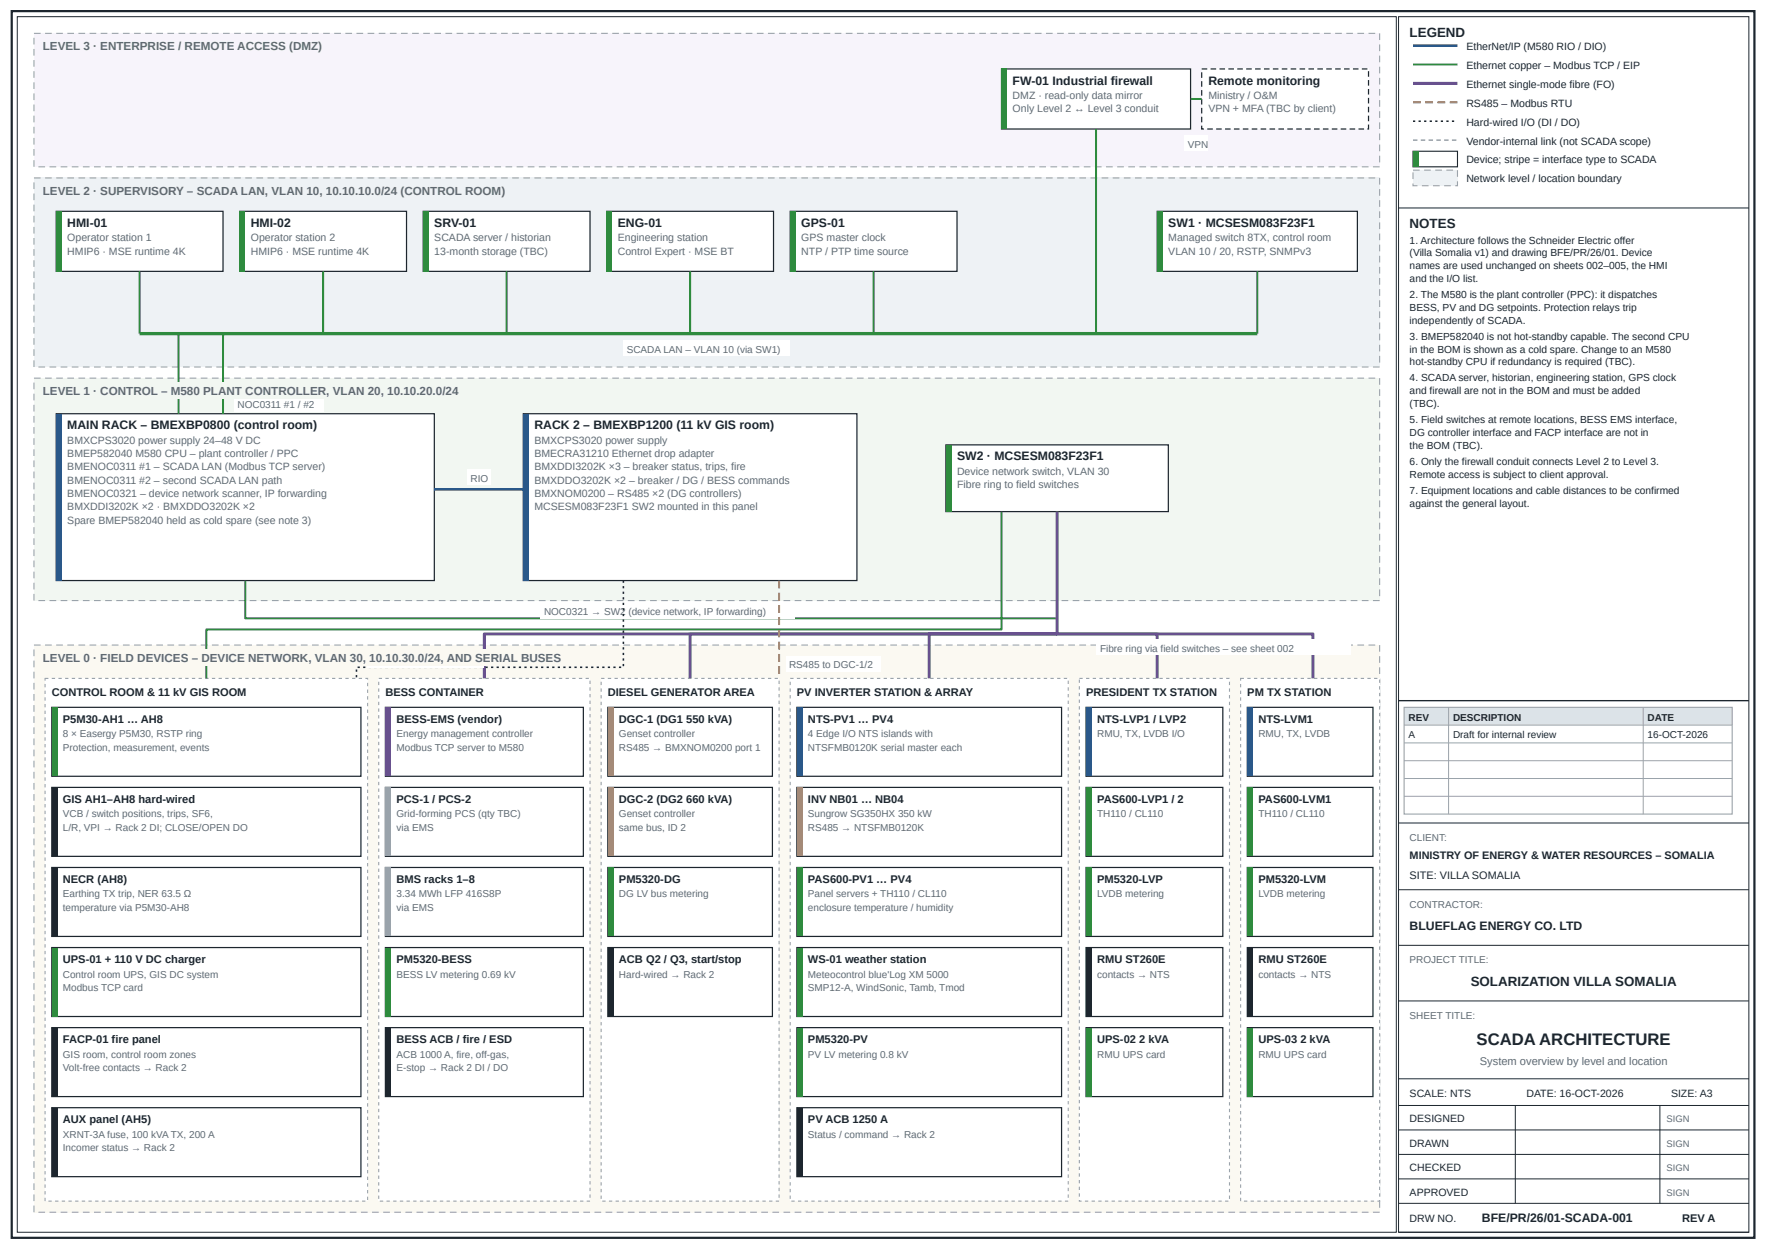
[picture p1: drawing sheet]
<svg xmlns="http://www.w3.org/2000/svg" width="420mm" height="297mm" viewBox="0 0 420 297" stroke-linecap="round" stroke-linejoin="round" font-family="sans-serif">
<defs><g id="words">
<text font-size="4" fill="#1d262e" x="351.1" y="248.6">SCADA ARCHITECTURE</text>
<g font-size="3.2" fill="#1d262e">
<text x="335.2" y="8.7">LEGEND</text>
<text x="335.2" y="54.2">NOTES</text>
<text x="349.7" y="234.6">SOLARIZATION VILLA SOMALIA</text>
</g>
<g font-size="2.9" fill="#1d262e">
<text x="240.8" y="20.1">FW-01 Industrial firewall</text>
<text x="287.4" y="20.1">Remote monitoring</text>
<text x="16" y="54">HMI-01</text>
<text x="59.6" y="54">HMI-02</text>
<text x="103.3" y="54">SRV-01</text>
<text x="146.9" y="54">ENG-01</text>
<text x="190.6" y="54">GPS-01</text>
<text x="277.8" y="54">SW1 · MCSESM083F23F1</text>
<text x="16" y="102.1">MAIN RACK – BMEXBP0800 (control room)</text>
<text x="127.1" y="102.1">RACK 2 – BMEXBP1200 (11 kV GIS room)</text>
<text x="227.6" y="109.5">SW2 · MCSESM083F23F1</text>
<text x="335.2" y="221.1">BLUEFLAG ENERGY CO. LTD</text>
<text x="352.4" y="290.6">BFE/PR/26/01-SCADA-001</text>
</g>
<g font-size="2.8" fill="#5d6a75">
<text x="10.2" y="11.9">LEVEL 3 · ENTERPRISE / REMOTE ACCESS (DMZ)</text>
<text x="10.2" y="46.3">LEVEL 2 · SUPERVISORY – SCADA LAN, VLAN 10, 10.10.10.0/24 (CONTROL ROOM)</text>
<text x="10.2" y="93.9">LEVEL 1 · CONTROL – M</text>
<text x="42.9" y="93.9">580 PLA</text>
<text x="53.9" y="93.9">NT CONTROLLER, VLAN 20, 10.10.20.0/24</text>
<text x="10.2" y="157.4">LEVEL 0 · FIELD DEVICES – DEVICE NETWORK, VLAN 30,</text>
<text x="87.8" y="157.4">10.10.30.0/24, AND SERIAL BUSES</text>
</g>
<g font-size="2.6" fill="#1d262e">
<text x="12.3" y="165.6">CONTROL ROOM &amp; 11 kV GIS ROOM</text>
<text x="91.6" y="165.6">BESS CONTAINER</text>
<text x="144.5" y="165.6">DIESEL GENERATOR AREA</text>
<text x="189.5" y="165.6">PV INVERTER STATION &amp; ARRAY</text>
<text x="258.3" y="165.6">PRESIDENT TX STATION</text>
<text x="296.6" y="165.6">PM TX STATION</text>
<text x="15" y="171.9">P5M30-AH1 … AH8</text>
<text x="94.3" y="171.9">BESS-EMS (vendor)</text>
<text x="147.2" y="171.9">DGC-1 (DG1</text>
<text x="163.2" y="171.9">550 kVA)</text>
<text x="192.1" y="171.9">NTS-PV1 … PV4</text>
<text x="260.9" y="171.9">NTS-LVP1 / LVP2</text>
<text x="299.3" y="171.9">NTS-LVM1</text>
<text x="15" y="190.9">GIS AH1–AH8 hard-wired</text>
<text x="94.3" y="190.9">PCS-1 / PCS-2</text>
<text x="147.2" y="190.9">DGC-2 (DG2</text>
<text x="163.2" y="190.9">660 kVA)</text>
<text x="192.1" y="190.9">INV NB01 … NB04</text>
<text x="260.9" y="190.9">PAS600-LVP1 / 2</text>
<text x="299.3" y="190.9">PAS600-LVM1</text>
<text x="15" y="210">NECR (AH8)</text>
<text x="94.3" y="210">BMS racks 1–8</text>
<text x="147.2" y="210">PM5320-DG</text>
<text x="192.1" y="210">PAS600-PV1 … PV4</text>
<text x="260.9" y="210">PM5320-LVP</text>
<text x="299.3" y="210">PM5320-LVM</text>
<text x="335.2" y="204.2">MINISTRY OF ENERGY &amp; WATER RESOURCES – SOMALIA</text>
<text x="335.2" y="208.9">SITE: VILLA SOMALIA</text>
<text x="15" y="229">UPS-01 + 110 V DC charger</text>
<text x="94.3" y="229">PM5320-BESS</text>
<text x="147.2" y="229">ACB Q2 / Q3, start/stop</text>
<text x="192.1" y="229">WS-01 weather station</text>
<text x="260.9" y="229">RMU ST260E</text>
<text x="299.3" y="229">RMU ST260E</text>
<text x="15" y="248.1">FACP-01 fire panel</text>
<text x="94.3" y="248.1">BESS ACB / fire / ESD</text>
<text x="192.1" y="248.1">PM5320-PV</text>
<text x="260.9" y="248.1">UPS-02</text>
<text x="270.9" y="248.1">2 kVA</text>
<text x="299.3" y="248.1">UPS-03</text>
<text x="309.2" y="248.1">2 kVA</text>
<text x="15" y="267.1">AUX panel (AH5)</text>
<text x="192.1" y="267.1">PV ACB 1250 A</text>
<text x="400" y="290.6">REV A</text>
</g>
<text font-size="2.6" fill="#5d6a75" x="351.9" y="253.4">System overview by level and location</text>
<g font-size="2.5" fill="#1d262e">
<text x="348.7" y="11.9">EtherNet/IP (M580 RIO / DIO)</text>
<text x="348.7" y="16.4">Ethernet copper – Modbus TCP / EIP</text>
<text x="348.7" y="20.9">Ethernet single-mode fibre (FO)</text>
<text x="348.7" y="25.4">RS485 – Modbus RTU</text>
<text x="348.7" y="29.9">Hard-wired I/O (DI / DO)</text>
<text x="348.7" y="34.4">Vendor-internal link (not SCADA scope)</text>
<text x="348.7" y="38.9">Device; stripe = interface type to SCADA</text>
<text x="348.7" y="43.4">Network level / location boundary</text>
<text x="335.2" y="260.8">SCALE: NTS</text>
<text x="363" y="260.8">DATE: 16-OCT-2026</text>
<text x="397.4" y="260.8">SIZE: A3</text>
<text x="335.2" y="266.8">DESIGNED</text>
<text x="335.2" y="272.7">DRAWN</text>
<text x="335.2" y="278.5">CHECKED</text>
<text x="335.2" y="284.3">APPROVED</text>
<text x="335.2" y="290.6">DRW NO.</text>
</g>
<g font-size="2.5" fill="#5d6a75">
<text x="240.8" y="23.5">DMZ · read-only data mirror</text>
<text x="287.4" y="23.5">Ministry / O&amp;M</text>
<text x="240.8" y="26.7">Only Level 2 ↔ Level 3 conduit</text>
<text x="287.4" y="26.7">VPN + MFA (TBC by client)</text>
<text x="16" y="57.4">Operator station 1</text>
<text x="59.6" y="57.4">Operator station 2</text>
<text x="103.3" y="57.4">SCADA server / historian</text>
<text x="146.9" y="57.4">Engineering station</text>
<text x="190.6" y="57.4">GPS master clock</text>
<text x="277.8" y="57.4">Managed switch 8TX, control room</text>
<text x="16" y="60.6">HMIP6 · MSE runtime 4K</text>
<text x="59.6" y="60.6">HMIP6 · MSE runtime 4K</text>
<text x="103.3" y="60.6">13-month storage (TBC)</text>
<text x="146.9" y="60.6">Control Expert · MSE BT</text>
<text x="190.6" y="60.6">NTP / PTP time source</text>
<text x="277.8" y="60.6">VLAN 10 / 20, RSTP, SNMPv3</text>
<text x="16" y="105.5">BMXCPS3020 power supply 24–48 V DC</text>
<text x="127.1" y="105.5">BMXCPS3020 power supply</text>
<text x="16" y="108.7">BMEP582040 M580 CPU – plant controller / PPC</text>
<text x="16" y="111.9">BMENOC0311 #1 – SCADA LAN (Modbus TCP server)</text>
<text x="127.1" y="108.7">BMECRA31210 Ethernet drop adapter</text>
<text x="127.1" y="111.9">BMXDDI3202K ×3 – breaker status, trips, fire</text>
<text x="227.6" y="112.9">Device network switch, VLAN 30</text>
<text x="16" y="115">BMENOC0311 #2 – second SCADA LAN path</text>
<text x="16" y="118.2">BMENOC0321 – device network scanner, IP forwarding</text>
<text x="127.1" y="115">BMXDDO3202K ×2 – breaker / DG / BESS commands</text>
<text x="127.1" y="118.2">BMXNOM0200 – RS485 ×2 (DG controllers)</text>
<text x="227.6" y="116.1">Fibre ring to field switches</text>
<text x="16" y="121.4">BMXDDI3202K ×2 · BMXDDO3202K ×2</text>
<text x="16" y="124.6">Spare BMEP582040 held as cold spare (see note 3)</text>
<text x="127.1" y="121.4">MCSESM083F23F1 SW2 mounted in this panel</text>
</g>
<g font-size="2.4" fill="#5d6a75">
<text x="282.5" y="35.2">VPN</text>
<text x="149" y="83.8">SCADA LAN – VLAN 10 (via SW1)</text>
<text x="56.5" y="97.1">NOC0311 #1 / #2</text>
<text x="111.9" y="114.5">RIO</text>
<text x="129.4" y="146.2">NOC0321 → SW2 (device network, IP forwarding)</text>
<text x="261.6" y="155">Fibre ring via</text>
<text x="276" y="155">field switches – see sheet 002</text>
<text x="88.2" y="157.9">Hard-wired to Rack 2</text>
<text x="187.6" y="158.9">RS485 to DGC-1/2</text>
<text x="15" y="175.3">8 × Easergy P5M30, RSTP ring</text>
<text x="15" y="178.5">Protection, measurement, events</text>
<text x="94.3" y="175.3">Energy management controller</text>
<text x="94.3" y="178.5">Modbus TCP server to M580</text>
<text x="147.2" y="175.3">Genset controller</text>
<text x="147.2" y="178.5">RS485 → BMXNOM0200 port 1</text>
<text x="192.1" y="175.3">4 Edge I/O NTS islands with</text>
<text x="192.1" y="178.5">NTSFMB0120K serial master each</text>
<text x="260.9" y="175.3">RMU, TX, LVDB I/O</text>
<text x="299.3" y="175.3">RMU, TX, LVDB</text>
<text x="15" y="194.4">VCB / switch positions, trips, SF6,</text>
<text x="15" y="197.6">L/R, VPI → Rack 2 DI; CLOSE/OPEN DO</text>
<text x="94.3" y="194.4">Grid-forming PCS (qty TBC)</text>
<text x="94.3" y="197.6">via EMS</text>
<text x="147.2" y="194.4">Genset controller</text>
<text x="147.2" y="197.6">same bus, ID 2</text>
<text x="192.1" y="194.4">Sungrow SG350HX 350 kW</text>
<text x="192.1" y="197.6">RS485 → NTSFMB0120K</text>
<text x="260.9" y="194.4">TH110 / CL110</text>
<text x="299.3" y="194.4">TH110 / CL110</text>
<text x="335.2" y="199.9">CLIENT:</text>
<text x="15" y="213.4">Earthing TX trip, NER 63.5 Ω</text>
<text x="94.3" y="213.4">3.34 MWh LFP 416S8P</text>
<text x="147.2" y="213.4">DG LV bus metering</text>
<text x="192.1" y="213.4">Panel servers + TH110 / CL110</text>
<text x="260.9" y="213.4">LVDB metering</text>
<text x="299.3" y="213.4">LVDB metering</text>
<text x="335.2" y="215.8">CONTRACTOR:</text>
<text x="15" y="216.6">temperature via P5M30-AH8</text>
<text x="94.3" y="216.6">via EMS</text>
<text x="192.1" y="216.6">enclosure temperature / humidity</text>
<text x="15" y="232.5">Control room UPS, GIS DC system</text>
<text x="94.3" y="232.5">BESS LV metering 0.69 kV</text>
<text x="147.2" y="232.5">Hard-wired → Rack 2</text>
<text x="192.1" y="232.5">Meteocontrol blue'Log XM 5000</text>
<text x="260.9" y="232.5">contacts → NTS</text>
<text x="299.3" y="232.5">contacts → NTS</text>
<text x="335.2" y="229">PROJECT TITLE:</text>
<text x="15" y="235.6">Modbus TCP card</text>
<text x="192.1" y="235.6">SMP12-A, WindSonic, Tamb, Tmod</text>
<text x="335.2" y="242.3">SHEET TITLE:</text>
<text x="15" y="251.5">GIS room, control room zones</text>
<text x="94.3" y="251.5">ACB 1000 A, fire, off-gas,</text>
<text x="192.1" y="251.5">PV LV metering 0.8 kV</text>
<text x="260.9" y="251.5">RMU UPS card</text>
<text x="299.3" y="251.5">RMU UPS card</text>
<text x="15" y="254.7">Volt-free contacts → Rack 2</text>
<text x="94.3" y="254.7">E-stop → Rack 2 DI / DO</text>
<text x="15" y="270.5">XRNT-3A fuse, 100 kVA TX, 200 A</text>
<text x="15" y="273.7">Incomer status → Rack 2</text>
<text x="192.1" y="270.5">Status / command → Rack 2</text>
</g>
<g font-size="2.4" fill="#1d262e">
<text x="335.2" y="57.9">1. Architecture follows the Schneider Electric offer</text>
<text x="335.2" y="61">(Villa Somalia v1) and drawing BFE/PR/26/01. Device</text>
<text x="335.2" y="64">names are used unchanged on sheets 002–005, the HMI</text>
<text x="335.2" y="67">and the I/O list.</text>
<text x="335.2" y="70.9">2. The M580 is the plant controller (PPC): it dispatches</text>
<text x="335.2" y="73.9">BESS, PV and DG setpoints. Protection relays trip</text>
<text x="335.2" y="77">independently of SCADA.</text>
<text x="335.2" y="80.8">3. BMEP582040 is not hot-standby capable. The second CPU</text>
<text x="335.2" y="83.8">in the BOM is shown as a cold spare. Change to an M580</text>
<text x="335.2" y="86.9">hot-standby CPU if redundancy is required (TBC).</text>
<text x="335.2" y="90.7">4. SCADA server, historian, engineering station, GPS clock</text>
<text x="335.2" y="93.8">and firewall are not in the BOM and must be added</text>
<text x="335.2" y="96.8">(TBC).</text>
<text x="335.2" y="100.6">5. Field switches at remote locations, BESS EMS interface,</text>
<text x="335.2" y="103.7">DG controller interface and FACP interface are not in</text>
<text x="335.2" y="106.7">the BOM (TBC).</text>
<text x="335.2" y="110.5">6. Only the firewall conduit connects Level 2 to Level 3.</text>
<text x="335.2" y="113.6">Remote access is subject to client approval.</text>
<text x="335.2" y="117.4">7. Equipment locations and cable distances to be confirmed</text>
<text x="335.2" y="120.5">against the general layout.</text>
<text x="335" y="171.4">REV</text>
<text x="345.5" y="171.4">DESCRIPTION</text>
<text x="391.8" y="171.4">DATE</text>
<text x="335" y="175.6">A</text>
<text x="345.5" y="175.6">Draft for internal review</text>
<text x="391.8" y="175.6">16-OCT-2026</text>
</g>
<g font-size="2.2" fill="#5d6a75">
<text x="396.3" y="266.8">SIGN</text>
<text x="396.3" y="272.7">SIGN</text>
<text x="396.3" y="278.5">SIGN</text>
<text x="396.3" y="284.3">SIGN</text>
</g>
</g></defs>
<path d="M2.8 2.6h414.4v291.8h-414.4z" fill="none" stroke="#1d262e" stroke-width=".53"/>
<path d="M4.1 4h328v289h-328z" fill="none" stroke="#1d262e" stroke-width=".24"/>
<path d="M8.1 7.9h320v31.8h-320z" fill="#f7f4fb"/>
<path d="M10.7 7.8h1.6v.3h-1.6zM13.4 7.8h1.6v.3h-1.6zM16 7.8h1.6v.3h-1.6zM18.7 7.8h1.5v.3h-1.5zM21.3 7.8h1.6v.3h-1.6zM23.9 7.8h1.6v.3h-1.6zM26.6 7.8h1.6v.3h-1.6zM29.2 7.8h1.6v.3h-1.6zM31.9 7.8h1.6v.3h-1.6zM34.5 7.8h1.6v.3h-1.6zM37.2 7.8h1.6v.3h-1.6zM39.8 7.8h1.6v.3h-1.6zM42.5 7.8h1.5v.3h-1.5zM45.1 7.8h1.6v.3h-1.6zM47.7 7.8h1.6v.3h-1.6zM50.4 7.8h1.6v.3h-1.6zM53 7.8h1.6v.3h-1.6zM55.7 7.8h1.6v.3h-1.6zM58.3 7.8h1.6v.3h-1.6zM61 7.8h1.6v.3h-1.6zM63.6 7.8h1.6v.3h-1.6zM66.3 7.8h1.5v.3h-1.5zM68.9 7.8h1.6v.3h-1.6zM71.5 7.8h1.6v.3h-1.6zM74.2 7.8h1.6v.3h-1.6zM76.8 7.8h1.6v.3h-1.6zM79.5 7.8h1.6v.3h-1.6zM82.1 7.8h1.6v.3h-1.6zM84.8 7.8h1.6v.3h-1.6zM87.4 7.8h1.6v.3h-1.6zM90.1 7.8h1.5v.3h-1.5zM92.7 7.8h1.6v.3h-1.6zM95.4 7.8h1.5v.3h-1.5zM98 7.8h1.6v.3h-1.6zM100.6 7.8h1.6v.3h-1.6zM103.3 7.8h1.6v.3h-1.6zM105.9 7.8h1.6v.3h-1.6zM108.6 7.8h1.6v.3h-1.6zM111.2 7.8h1.6v.3h-1.6zM113.9 7.8h1.6v.3h-1.6zM116.5 7.8h1.6v.3h-1.6zM119.2 7.8h1.5v.3h-1.5zM121.8 7.8h1.6v.3h-1.6zM124.4 7.8h1.6v.3h-1.6zM127.1 7.8h1.6v.3h-1.6zM129.7 7.8h1.6v.3h-1.6zM132.4 7.8h1.6v.3h-1.6zM135 7.8h1.6v.3h-1.6zM137.7 7.8h1.6v.3h-1.6zM140.3 7.8h1.6v.3h-1.6zM143 7.8h1.5v.3h-1.5zM145.6 7.8h1.6v.3h-1.6zM148.2 7.8h1.6v.3h-1.6zM150.9 7.8h1.6v.3h-1.6zM153.5 7.8h1.6v.3h-1.6zM156.2 7.8h1.6v.3h-1.6zM158.8 7.8h1.6v.3h-1.6zM161.5 7.8h1.6v.3h-1.6zM164.1 7.8h1.6v.3h-1.6zM166.8 7.8h1.5v.3h-1.5zM169.4 7.8h1.6v.3h-1.6zM172 7.8h1.6v.3h-1.6zM174.7 7.8h1.6v.3h-1.6zM177.3 7.8h1.6v.3h-1.6zM180 7.8h1.6v.3h-1.6zM182.6 7.8h1.6v.3h-1.6zM185.3 7.8h1.6v.3h-1.6zM187.9 7.8h1.6v.3h-1.6zM190.6 7.8h1.5v.3h-1.5zM193.2 7.8h1.6v.3h-1.6zM195.8 7.8h1.6v.3h-1.6zM198.5 7.8h1.6v.3h-1.6zM201.1 7.8h1.6v.3h-1.6zM203.8 7.8h1.6v.3h-1.6zM206.4 7.8h1.6v.3h-1.6zM209.1 7.8h1.6v.3h-1.6zM211.7 7.8h1.6v.3h-1.6zM214.4 7.8h1.5v.3h-1.5zM217 7.8h1.6v.3h-1.6zM219.7 7.8h1.5v.3h-1.5zM222.3 7.8h1.6v.3h-1.6zM224.9 7.8h1.6v.3h-1.6zM227.6 7.8h1.6v.3h-1.6zM230.2 7.8h1.6v.3h-1.6zM232.9 7.8h1.6v.3h-1.6zM235.5 7.8h1.6v.3h-1.6zM238.2 7.8h1.6v.3h-1.6zM240.8 7.8h1.6v.3h-1.6zM243.5 7.8h1.5v.3h-1.5zM246.1 7.8h1.6v.3h-1.6zM248.7 7.8h1.6v.3h-1.6zM251.4 7.8h1.6v.3h-1.6zM254 7.8h1.6v.3h-1.6zM256.7 7.8h1.6v.3h-1.6zM259.3 7.8h1.6v.3h-1.6zM262 7.8h1.6v.3h-1.6zM264.6 7.8h1.6v.3h-1.6zM267.3 7.8h1.5v.3h-1.5zM269.9 7.8h1.6v.3h-1.6zM272.5 7.8h1.6v.3h-1.6zM275.2 7.8h1.6v.3h-1.6zM277.8 7.8h1.6v.3h-1.6zM280.5 7.8h1.6v.3h-1.6zM283.1 7.8h1.6v.3h-1.6zM285.8 7.8h1.6v.3h-1.6zM288.4 7.8h1.6v.3h-1.6zM291.1 7.8h1.5v.3h-1.5zM293.7 7.8h1.6v.3h-1.6zM296.3 7.8h1.6v.3h-1.6zM299 7.8h1.6v.3h-1.6zM301.6 7.8h1.6v.3h-1.6zM304.3 7.8h1.6v.3h-1.6zM306.9 7.8h1.6v.3h-1.6zM309.6 7.8h1.6v.3h-1.6zM312.2 7.8h1.6v.3h-1.6zM314.9 7.8h1.5v.3h-1.5zM317.5 7.8h1.6v.3h-1.6zM320.1 7.8h1.6v.3h-1.6zM322.8 7.8h1.6v.3h-1.6zM325.4 7.8h1.6v.3h-1.6zM328 7.9h.2v1.6h-.2zM328 10.6h.2v1.6h-.2zM328 13.2h.2v1.6h-.2zM328 15.9h.2v1.6h-.2zM328 18.5h.2v1.6h-.2zM328 21.2h.2v1.5h-.2zM328 23.8h.2v1.6h-.2zM328 26.4h.2v1.6h-.2zM328 29.1h.2v1.6h-.2zM328 31.7h.2v1.6h-.2zM328 34.4h.2v1.6h-.2zM328 37h.2v1.6h-.2zM326.5 39.5h1.6v.3h-1.6zM323.9 39.5h1.5v.3h-1.5zM321.2 39.5h1.6v.3h-1.6zM318.6 39.5h1.5v.3h-1.5zM315.9 39.5h1.6v.3h-1.6zM313.3 39.5h1.6v.3h-1.6zM310.6 39.5h1.6v.3h-1.6zM308 39.5h1.6v.3h-1.6zM305.3 39.5h1.6v.3h-1.6zM302.7 39.5h1.6v.3h-1.6zM300.1 39.5h1.5v.3h-1.5zM297.4 39.5h1.6v.3h-1.6zM294.8 39.5h1.5v.3h-1.5zM292.1 39.5h1.6v.3h-1.6zM289.5 39.5h1.6v.3h-1.6zM286.8 39.5h1.6v.3h-1.6zM284.2 39.5h1.6v.3h-1.6zM281.5 39.5h1.6v.3h-1.6zM278.9 39.5h1.6v.3h-1.6zM276.2 39.5h1.6v.3h-1.6zM273.6 39.5h1.6v.3h-1.6zM271 39.5h1.5v.3h-1.5zM268.3 39.5h1.6v.3h-1.6zM265.7 39.5h1.6v.3h-1.6zM263 39.5h1.6v.3h-1.6zM260.4 39.5h1.6v.3h-1.6zM257.7 39.5h1.6v.3h-1.6zM255.1 39.5h1.6v.3h-1.6zM252.4 39.5h1.6v.3h-1.6zM249.8 39.5h1.6v.3h-1.6zM247.2 39.5h1.5v.3h-1.5zM244.5 39.5h1.6v.3h-1.6zM241.9 39.5h1.6v.3h-1.6zM239.2 39.5h1.6v.3h-1.6zM236.6 39.5h1.6v.3h-1.6zM233.9 39.5h1.6v.3h-1.6zM231.3 39.5h1.6v.3h-1.6zM228.6 39.5h1.6v.3h-1.6zM226 39.5h1.6v.3h-1.6zM223.4 39.5h1.5v.3h-1.5zM220.7 39.5h1.6v.3h-1.6zM218.1 39.5h1.6v.3h-1.6zM215.4 39.5h1.6v.3h-1.6zM212.8 39.5h1.6v.3h-1.6zM210.1 39.5h1.6v.3h-1.6zM207.5 39.5h1.6v.3h-1.6zM204.8 39.5h1.6v.3h-1.6zM202.2 39.5h1.6v.3h-1.6zM199.6 39.5h1.5v.3h-1.5zM196.9 39.5h1.6v.3h-1.6zM194.3 39.5h1.5v.3h-1.5zM191.6 39.5h1.6v.3h-1.6zM189 39.5h1.6v.3h-1.6zM186.3 39.5h1.6v.3h-1.6zM183.7 39.5h1.6v.3h-1.6zM181 39.5h1.6v.3h-1.6zM178.4 39.5h1.6v.3h-1.6zM175.7 39.5h1.6v.3h-1.6zM173.1 39.5h1.6v.3h-1.6zM170.5 39.5h1.5v.3h-1.5zM167.8 39.5h1.6v.3h-1.6zM165.2 39.5h1.6v.3h-1.6zM162.5 39.5h1.6v.3h-1.6zM159.9 39.5h1.6v.3h-1.6zM157.2 39.5h1.6v.3h-1.6zM154.6 39.5h1.6v.3h-1.6zM151.9 39.5h1.6v.3h-1.6zM149.3 39.5h1.6v.3h-1.6zM146.7 39.5h1.5v.3h-1.5zM144 39.5h1.6v.3h-1.6zM141.4 39.5h1.6v.3h-1.6zM138.7 39.5h1.6v.3h-1.6zM136.1 39.5h1.6v.3h-1.6zM133.4 39.5h1.6v.3h-1.6zM130.8 39.5h1.6v.3h-1.6zM128.1 39.5h1.6v.3h-1.6zM125.5 39.5h1.6v.3h-1.6zM122.9 39.5h1.5v.3h-1.5zM120.2 39.5h1.6v.3h-1.6zM117.6 39.5h1.6v.3h-1.6zM114.9 39.5h1.6v.3h-1.6zM112.3 39.5h1.6v.3h-1.6zM109.6 39.5h1.6v.3h-1.6zM107 39.5h1.6v.3h-1.6zM104.3 39.5h1.6v.3h-1.6zM101.7 39.5h1.6v.3h-1.6zM99.1 39.5h1.5v.3h-1.5zM96.4 39.5h1.6v.3h-1.6zM93.8 39.5h1.6v.3h-1.6zM91.1 39.5h1.6v.3h-1.6zM88.5 39.5h1.6v.3h-1.6zM85.8 39.5h1.6v.3h-1.6zM83.2 39.5h1.6v.3h-1.6zM80.5 39.5h1.6v.3h-1.6zM77.9 39.5h1.6v.3h-1.6zM75.3 39.5h1.5v.3h-1.5zM72.6 39.5h1.6v.3h-1.6zM70 39.5h1.5v.3h-1.5zM67.3 39.5h1.6v.3h-1.6zM64.7 39.5h1.6v.3h-1.6zM62 39.5h1.6v.3h-1.6zM59.4 39.5h1.6v.3h-1.6zM56.7 39.5h1.6v.3h-1.6zM54.1 39.5h1.6v.3h-1.6zM51.4 39.5h1.6v.3h-1.6zM48.8 39.5h1.6v.3h-1.6zM46.2 39.5h1.5v.3h-1.5zM43.5 39.5h1.6v.3h-1.6zM40.9 39.5h1.6v.3h-1.6zM38.2 39.5h1.6v.3h-1.6zM35.6 39.5h1.6v.3h-1.6zM32.9 39.5h1.6v.3h-1.6zM30.3 39.5h1.6v.3h-1.6zM27.6 39.5h1.6v.3h-1.6zM25 39.5h1.6v.3h-1.6zM22.4 39.5h1.5v.3h-1.5zM19.7 39.5h1.6v.3h-1.6zM17.1 39.5h1.6v.3h-1.6zM14.4 39.5h1.6v.3h-1.6zM11.8 39.5h1.6v.3h-1.6zM9.1 39.5h1.6v.3h-1.6zM7.9 38.1h.3v1.6h-.3zM7.9 35.4h.3v1.6h-.3zM7.9 32.8h.3v1.6h-.3zM7.9 30.1h.3v1.6h-.3zM7.9 27.5h.3v1.6h-.3zM7.9 24.9h.3v1.5h-.3zM7.9 22.2h.3v1.6h-.3zM7.9 19.6h.3v1.6h-.3zM7.9 16.9h.3v1.6h-.3zM7.9 14.3h.3v1.6h-.3zM7.9 11.6h.3v1.6h-.3zM7.9 9h.3v1.6h-.3zM8.1 7.8h1.6v.3h-1.6z" fill="#9aa4ad"/>
<path d="M8.1 42.3h320v45h-320z" fill="#eef2f5"/>
<path d="M10.7 42.2h1.6v.2h-1.6zM13.4 42.2h1.6v.2h-1.6zM16 42.2h1.6v.2h-1.6zM18.7 42.2h1.5v.2h-1.5zM21.3 42.2h1.6v.2h-1.6zM23.9 42.2h1.6v.2h-1.6zM26.6 42.2h1.6v.2h-1.6zM29.2 42.2h1.6v.2h-1.6zM31.9 42.2h1.6v.2h-1.6zM34.5 42.2h1.6v.2h-1.6zM37.2 42.2h1.6v.2h-1.6zM39.8 42.2h1.6v.2h-1.6zM42.5 42.2h1.5v.2h-1.5zM45.1 42.2h1.6v.2h-1.6zM47.7 42.2h1.6v.2h-1.6zM50.4 42.2h1.6v.2h-1.6zM53 42.2h1.6v.2h-1.6zM55.7 42.2h1.6v.2h-1.6zM58.3 42.2h1.6v.2h-1.6zM61 42.2h1.6v.2h-1.6zM63.6 42.2h1.6v.2h-1.6zM66.3 42.2h1.5v.2h-1.5zM68.9 42.2h1.6v.2h-1.6zM71.5 42.2h1.6v.2h-1.6zM74.2 42.2h1.6v.2h-1.6zM76.8 42.2h1.6v.2h-1.6zM79.5 42.2h1.6v.2h-1.6zM82.1 42.2h1.6v.2h-1.6zM84.8 42.2h1.6v.2h-1.6zM87.4 42.2h1.6v.2h-1.6zM90.1 42.2h1.5v.2h-1.5zM92.7 42.2h1.6v.2h-1.6zM95.4 42.2h1.5v.2h-1.5zM98 42.2h1.6v.2h-1.6zM100.6 42.2h1.6v.2h-1.6zM103.3 42.2h1.6v.2h-1.6zM105.9 42.2h1.6v.2h-1.6zM108.6 42.2h1.6v.2h-1.6zM111.2 42.2h1.6v.2h-1.6zM113.9 42.2h1.6v.2h-1.6zM116.5 42.2h1.6v.2h-1.6zM119.2 42.2h1.5v.2h-1.5zM121.8 42.2h1.6v.2h-1.6zM124.4 42.2h1.6v.2h-1.6zM127.1 42.2h1.6v.2h-1.6zM129.7 42.2h1.6v.2h-1.6zM132.4 42.2h1.6v.2h-1.6zM135 42.2h1.6v.2h-1.6zM137.7 42.2h1.6v.2h-1.6zM140.3 42.2h1.6v.2h-1.6zM143 42.2h1.5v.2h-1.5zM145.6 42.2h1.6v.2h-1.6zM148.2 42.2h1.6v.2h-1.6zM150.9 42.2h1.6v.2h-1.6zM153.5 42.2h1.6v.2h-1.6zM156.2 42.2h1.6v.2h-1.6zM158.8 42.2h1.6v.2h-1.6zM161.5 42.2h1.6v.2h-1.6zM164.1 42.2h1.6v.2h-1.6zM166.8 42.2h1.5v.2h-1.5zM169.4 42.2h1.6v.2h-1.6zM172 42.2h1.6v.2h-1.6zM174.7 42.2h1.6v.2h-1.6zM177.3 42.2h1.6v.2h-1.6zM180 42.2h1.6v.2h-1.6zM182.6 42.2h1.6v.2h-1.6zM185.3 42.2h1.6v.2h-1.6zM187.9 42.2h1.6v.2h-1.6zM190.6 42.2h1.5v.2h-1.5zM193.2 42.2h1.6v.2h-1.6zM195.8 42.2h1.6v.2h-1.6zM198.5 42.2h1.6v.2h-1.6zM201.1 42.2h1.6v.2h-1.6zM203.8 42.2h1.6v.2h-1.6zM206.4 42.2h1.6v.2h-1.6zM209.1 42.2h1.6v.2h-1.6zM211.7 42.2h1.6v.2h-1.6zM214.4 42.2h1.5v.2h-1.5zM217 42.2h1.6v.2h-1.6zM219.7 42.2h1.5v.2h-1.5zM222.3 42.2h1.6v.2h-1.6zM224.9 42.2h1.6v.2h-1.6zM227.6 42.2h1.6v.2h-1.6zM230.2 42.2h1.6v.2h-1.6zM232.9 42.2h1.6v.2h-1.6zM235.5 42.2h1.6v.2h-1.6zM238.2 42.2h1.6v.2h-1.6zM240.8 42.2h1.6v.2h-1.6zM243.5 42.2h1.5v.2h-1.5zM246.1 42.2h1.6v.2h-1.6zM248.7 42.2h1.6v.2h-1.6zM251.4 42.2h1.6v.2h-1.6zM254 42.2h1.6v.2h-1.6zM256.7 42.2h1.6v.2h-1.6zM259.3 42.2h1.6v.2h-1.6zM262 42.2h1.6v.2h-1.6zM264.6 42.2h1.6v.2h-1.6zM267.3 42.2h1.5v.2h-1.5zM269.9 42.2h1.6v.2h-1.6zM272.5 42.2h1.6v.2h-1.6zM275.2 42.2h1.6v.2h-1.6zM277.8 42.2h1.6v.2h-1.6zM280.5 42.2h1.6v.2h-1.6zM283.1 42.2h1.6v.2h-1.6zM285.8 42.2h1.6v.2h-1.6zM288.4 42.2h1.6v.2h-1.6zM291.1 42.2h1.5v.2h-1.5zM293.7 42.2h1.6v.2h-1.6zM296.3 42.2h1.6v.2h-1.6zM299 42.2h1.6v.2h-1.6zM301.6 42.2h1.6v.2h-1.6zM304.3 42.2h1.6v.2h-1.6zM306.9 42.2h1.6v.2h-1.6zM309.6 42.2h1.6v.2h-1.6zM312.2 42.2h1.6v.2h-1.6zM314.9 42.2h1.5v.2h-1.5zM317.5 42.2h1.6v.2h-1.6zM320.1 42.2h1.6v.2h-1.6zM322.8 42.2h1.6v.2h-1.6zM325.4 42.2h1.6v.2h-1.6zM328 42.3h.2v1.6h-.2zM328 45h.2v1.5h-.2zM328 47.6h.2v1.6h-.2zM328 50.2h.2v1.6h-.2zM328 52.9h.2v1.6h-.2zM328 55.5h.2v1.6h-.2zM328 58.2h.2v1.6h-.2zM328 60.8h.2v1.6h-.2zM328 63.5h.2v1.6h-.2zM328 66.1h.2v1.6h-.2zM328 68.8h.2v1.5h-.2zM328 71.4h.2v1.6h-.2zM328 74.1h.2v1.5h-.2zM328 76.7h.2v1.6h-.2zM328 79.3h.2v1.6h-.2zM328 82h.2v1.6h-.2zM328 84.6h.2v1.6h-.2zM326.5 87.1h1.6v.3h-1.6zM323.9 87.1h1.5v.3h-1.5zM321.2 87.1h1.6v.3h-1.6zM318.6 87.1h1.5v.3h-1.5zM315.9 87.1h1.6v.3h-1.6zM313.3 87.1h1.6v.3h-1.6zM310.6 87.1h1.6v.3h-1.6zM308 87.1h1.6v.3h-1.6zM305.3 87.1h1.6v.3h-1.6zM302.7 87.1h1.6v.3h-1.6zM300.1 87.1h1.5v.3h-1.5zM297.4 87.1h1.6v.3h-1.6zM294.8 87.1h1.5v.3h-1.5zM292.1 87.1h1.6v.3h-1.6zM289.5 87.1h1.6v.3h-1.6zM286.8 87.1h1.6v.3h-1.6zM284.2 87.1h1.6v.3h-1.6zM281.5 87.1h1.6v.3h-1.6zM278.9 87.1h1.6v.3h-1.6zM276.2 87.1h1.6v.3h-1.6zM273.6 87.1h1.6v.3h-1.6zM271 87.1h1.5v.3h-1.5zM268.3 87.1h1.6v.3h-1.6zM265.7 87.1h1.6v.3h-1.6zM263 87.1h1.6v.3h-1.6zM260.4 87.1h1.6v.3h-1.6zM257.7 87.1h1.6v.3h-1.6zM255.1 87.1h1.6v.3h-1.6zM252.4 87.1h1.6v.3h-1.6zM249.8 87.1h1.6v.3h-1.6zM247.2 87.1h1.5v.3h-1.5zM244.5 87.1h1.6v.3h-1.6zM241.9 87.1h1.6v.3h-1.6zM239.2 87.1h1.6v.3h-1.6zM236.6 87.1h1.6v.3h-1.6zM233.9 87.1h1.6v.3h-1.6zM231.3 87.1h1.6v.3h-1.6zM228.6 87.1h1.6v.3h-1.6zM226 87.1h1.6v.3h-1.6zM223.4 87.1h1.5v.3h-1.5zM220.7 87.1h1.6v.3h-1.6zM218.1 87.1h1.6v.3h-1.6zM215.4 87.1h1.6v.3h-1.6zM212.8 87.1h1.6v.3h-1.6zM210.1 87.1h1.6v.3h-1.6zM207.5 87.1h1.6v.3h-1.6zM204.8 87.1h1.6v.3h-1.6zM202.2 87.1h1.6v.3h-1.6zM199.6 87.1h1.5v.3h-1.5zM196.9 87.1h1.6v.3h-1.6zM194.3 87.1h1.5v.3h-1.5zM191.6 87.1h1.6v.3h-1.6zM189 87.1h1.6v.3h-1.6zM186.3 87.1h1.6v.3h-1.6zM183.7 87.1h1.6v.3h-1.6zM181 87.1h1.6v.3h-1.6zM178.4 87.1h1.6v.3h-1.6zM175.7 87.1h1.6v.3h-1.6zM173.1 87.1h1.6v.3h-1.6zM170.5 87.1h1.5v.3h-1.5zM167.8 87.1h1.6v.3h-1.6zM165.2 87.1h1.6v.3h-1.6zM162.5 87.1h1.6v.3h-1.6zM159.9 87.1h1.6v.3h-1.6zM157.2 87.1h1.6v.3h-1.6zM154.6 87.1h1.6v.3h-1.6zM151.9 87.1h1.6v.3h-1.6zM149.3 87.1h1.6v.3h-1.6zM146.7 87.1h1.5v.3h-1.5zM144 87.1h1.6v.3h-1.6zM141.4 87.1h1.6v.3h-1.6zM138.7 87.1h1.6v.3h-1.6zM136.1 87.1h1.6v.3h-1.6zM133.4 87.1h1.6v.3h-1.6zM130.8 87.1h1.6v.3h-1.6zM128.1 87.1h1.6v.3h-1.6zM125.5 87.1h1.6v.3h-1.6zM122.9 87.1h1.5v.3h-1.5zM120.2 87.1h1.6v.3h-1.6zM117.6 87.1h1.6v.3h-1.6zM114.9 87.1h1.6v.3h-1.6zM112.3 87.1h1.6v.3h-1.6zM109.6 87.1h1.6v.3h-1.6zM107 87.1h1.6v.3h-1.6zM104.3 87.1h1.6v.3h-1.6zM101.7 87.1h1.6v.3h-1.6zM99.1 87.1h1.5v.3h-1.5zM96.4 87.1h1.6v.3h-1.6zM93.8 87.1h1.6v.3h-1.6zM91.1 87.1h1.6v.3h-1.6zM88.5 87.1h1.6v.3h-1.6zM85.8 87.1h1.6v.3h-1.6zM83.2 87.1h1.6v.3h-1.6zM80.5 87.1h1.6v.3h-1.6zM77.9 87.1h1.6v.3h-1.6zM75.3 87.1h1.5v.3h-1.5zM72.6 87.1h1.6v.3h-1.6zM70 87.1h1.5v.3h-1.5zM67.3 87.1h1.6v.3h-1.6zM64.7 87.1h1.6v.3h-1.6zM62 87.1h1.6v.3h-1.6zM59.4 87.1h1.6v.3h-1.6zM56.7 87.1h1.6v.3h-1.6zM54.1 87.1h1.6v.3h-1.6zM51.4 87.1h1.6v.3h-1.6zM48.8 87.1h1.6v.3h-1.6zM46.2 87.1h1.5v.3h-1.5zM43.5 87.1h1.6v.3h-1.6zM40.9 87.1h1.6v.3h-1.6zM38.2 87.1h1.6v.3h-1.6zM35.6 87.1h1.6v.3h-1.6zM32.9 87.1h1.6v.3h-1.6zM30.3 87.1h1.6v.3h-1.6zM27.6 87.1h1.6v.3h-1.6zM25 87.1h1.6v.3h-1.6zM22.4 87.1h1.5v.3h-1.5zM19.7 87.1h1.6v.3h-1.6zM17.1 87.1h1.6v.3h-1.6zM14.4 87.1h1.6v.3h-1.6zM11.8 87.1h1.6v.3h-1.6zM9.1 87.1h1.6v.3h-1.6zM7.9 85.7h.3v1.6h-.3zM7.9 83h.3v1.6h-.3zM7.9 80.4h.3v1.6h-.3zM7.9 77.8h.3v1.5h-.3zM7.9 75.1h.3v1.6h-.3zM7.9 72.5h.3v1.6h-.3zM7.9 69.8h.3v1.6h-.3zM7.9 67.2h.3v1.6h-.3zM7.9 64.5h.3v1.6h-.3zM7.9 61.9h.3v1.6h-.3zM7.9 59.2h.3v1.6h-.3zM7.9 56.6h.3v1.6h-.3zM7.9 54h.3v1.5h-.3zM7.9 51.3h.3v1.6h-.3zM7.9 48.7h.3v1.5h-.3zM7.9 46h.3v1.6h-.3zM7.9 43.4h.3v1.6h-.3zM8.1 42.2h1.6v.2h-1.6z" fill="#9aa4ad"/>
<path d="M8.1 89.9h320v52.9h-320z" fill="#f2f7f2"/>
<path d="M10.7 89.8h1.6v.3h-1.6zM13.4 89.8h1.6v.3h-1.6zM16 89.8h1.6v.3h-1.6zM18.7 89.8h1.5v.3h-1.5zM21.3 89.8h1.6v.3h-1.6zM23.9 89.8h1.6v.3h-1.6zM26.6 89.8h1.6v.3h-1.6zM29.2 89.8h1.6v.3h-1.6zM31.9 89.8h1.6v.3h-1.6zM34.5 89.8h1.6v.3h-1.6zM37.2 89.8h1.6v.3h-1.6zM39.8 89.8h1.6v.3h-1.6zM42.5 89.8h1.5v.3h-1.5zM45.1 89.8h1.6v.3h-1.6zM47.7 89.8h1.6v.3h-1.6zM50.4 89.8h1.6v.3h-1.6zM53 89.8h1.6v.3h-1.6zM55.7 89.8h1.6v.3h-1.6zM58.3 89.8h1.6v.3h-1.6zM61 89.8h1.6v.3h-1.6zM63.6 89.8h1.6v.3h-1.6zM66.3 89.8h1.5v.3h-1.5zM68.9 89.8h1.6v.3h-1.6zM71.5 89.8h1.6v.3h-1.6zM74.2 89.8h1.6v.3h-1.6zM76.8 89.8h1.6v.3h-1.6zM79.5 89.8h1.6v.3h-1.6zM82.1 89.8h1.6v.3h-1.6zM84.8 89.8h1.6v.3h-1.6zM87.4 89.8h1.6v.3h-1.6zM90.1 89.8h1.5v.3h-1.5zM92.7 89.8h1.6v.3h-1.6zM95.4 89.8h1.5v.3h-1.5zM98 89.8h1.6v.3h-1.6zM100.6 89.8h1.6v.3h-1.6zM103.3 89.8h1.6v.3h-1.6zM105.9 89.8h1.6v.3h-1.6zM108.6 89.8h1.6v.3h-1.6zM111.2 89.8h1.6v.3h-1.6zM113.9 89.8h1.6v.3h-1.6zM116.5 89.8h1.6v.3h-1.6zM119.2 89.8h1.5v.3h-1.5zM121.8 89.8h1.6v.3h-1.6zM124.4 89.8h1.6v.3h-1.6zM127.1 89.8h1.6v.3h-1.6zM129.7 89.8h1.6v.3h-1.6zM132.4 89.8h1.6v.3h-1.6zM135 89.8h1.6v.3h-1.6zM137.7 89.8h1.6v.3h-1.6zM140.3 89.8h1.6v.3h-1.6zM143 89.8h1.5v.3h-1.5zM145.6 89.8h1.6v.3h-1.6zM148.2 89.8h1.6v.3h-1.6zM150.9 89.8h1.6v.3h-1.6zM153.5 89.8h1.6v.3h-1.6zM156.2 89.8h1.6v.3h-1.6zM158.8 89.8h1.6v.3h-1.6zM161.5 89.8h1.6v.3h-1.6zM164.1 89.8h1.6v.3h-1.6zM166.8 89.8h1.5v.3h-1.5zM169.4 89.8h1.6v.3h-1.6zM172 89.8h1.6v.3h-1.6zM174.7 89.8h1.6v.3h-1.6zM177.3 89.8h1.6v.3h-1.6zM180 89.8h1.6v.3h-1.6zM182.6 89.8h1.6v.3h-1.6zM185.3 89.8h1.6v.3h-1.6zM187.9 89.8h1.6v.3h-1.6zM190.6 89.8h1.5v.3h-1.5zM193.2 89.8h1.6v.3h-1.6zM195.8 89.8h1.6v.3h-1.6zM198.5 89.8h1.6v.3h-1.6zM201.1 89.8h1.6v.3h-1.6zM203.8 89.8h1.6v.3h-1.6zM206.4 89.8h1.6v.3h-1.6zM209.1 89.8h1.6v.3h-1.6zM211.7 89.8h1.6v.3h-1.6zM214.4 89.8h1.5v.3h-1.5zM217 89.8h1.6v.3h-1.6zM219.7 89.8h1.5v.3h-1.5zM222.3 89.8h1.6v.3h-1.6zM224.9 89.8h1.6v.3h-1.6zM227.6 89.8h1.6v.3h-1.6zM230.2 89.8h1.6v.3h-1.6zM232.9 89.8h1.6v.3h-1.6zM235.5 89.8h1.6v.3h-1.6zM238.2 89.8h1.6v.3h-1.6zM240.8 89.8h1.6v.3h-1.6zM243.5 89.8h1.5v.3h-1.5zM246.1 89.8h1.6v.3h-1.6zM248.7 89.8h1.6v.3h-1.6zM251.4 89.8h1.6v.3h-1.6zM254 89.8h1.6v.3h-1.6zM256.7 89.8h1.6v.3h-1.6zM259.3 89.8h1.6v.3h-1.6zM262 89.8h1.6v.3h-1.6zM264.6 89.8h1.6v.3h-1.6zM267.3 89.8h1.5v.3h-1.5zM269.9 89.8h1.6v.3h-1.6zM272.5 89.8h1.6v.3h-1.6zM275.2 89.8h1.6v.3h-1.6zM277.8 89.8h1.6v.3h-1.6zM280.5 89.8h1.6v.3h-1.6zM283.1 89.8h1.6v.3h-1.6zM285.8 89.8h1.6v.3h-1.6zM288.4 89.8h1.6v.3h-1.6zM291.1 89.8h1.5v.3h-1.5zM293.7 89.8h1.6v.3h-1.6zM296.3 89.8h1.6v.3h-1.6zM299 89.8h1.6v.3h-1.6zM301.6 89.8h1.6v.3h-1.6zM304.3 89.8h1.6v.3h-1.6zM306.9 89.8h1.6v.3h-1.6zM309.6 89.8h1.6v.3h-1.6zM312.2 89.8h1.6v.3h-1.6zM314.9 89.8h1.5v.3h-1.5zM317.5 89.8h1.6v.3h-1.6zM320.1 89.8h1.6v.3h-1.6zM322.8 89.8h1.6v.3h-1.6zM325.4 89.8h1.6v.3h-1.6zM328 89.9h.2v1.6h-.2zM328 92.6h.2v1.6h-.2zM328 95.2h.2v1.6h-.2zM328 97.9h.2v1.5h-.2zM328 100.5h.2v1.6h-.2zM328 103.1h.2v1.6h-.2zM328 105.8h.2v1.6h-.2zM328 108.4h.2v1.6h-.2zM328 111.1h.2v1.6h-.2zM328 113.7h.2v1.6h-.2zM328 116.4h.2v1.6h-.2zM328 119h.2v1.6h-.2zM328 121.7h.2v1.5h-.2zM328 124.3h.2v1.6h-.2zM328 126.9h.2v1.6h-.2zM328 129.6h.2v1.6h-.2zM328 132.2h.2v1.6h-.2zM328 134.9h.2v1.6h-.2zM328 137.5h.2v1.6h-.2zM328 140.2h.2v1.6h-.2zM326.5 142.7h1.6v.2h-1.6zM323.9 142.7h1.5v.2h-1.5zM321.2 142.7h1.6v.2h-1.6zM318.6 142.7h1.5v.2h-1.5zM315.9 142.7h1.6v.2h-1.6zM313.3 142.7h1.6v.2h-1.6zM310.6 142.7h1.6v.2h-1.6zM308 142.7h1.6v.2h-1.6zM305.3 142.7h1.6v.2h-1.6zM302.7 142.7h1.6v.2h-1.6zM300.1 142.7h1.5v.2h-1.5zM297.4 142.7h1.6v.2h-1.6zM294.8 142.7h1.5v.2h-1.5zM292.1 142.7h1.6v.2h-1.6zM289.5 142.7h1.6v.2h-1.6zM286.8 142.7h1.6v.2h-1.6zM284.2 142.7h1.6v.2h-1.6zM281.5 142.7h1.6v.2h-1.6zM278.9 142.7h1.6v.2h-1.6zM276.2 142.7h1.6v.2h-1.6zM273.6 142.7h1.6v.2h-1.6zM271 142.7h1.5v.2h-1.5zM268.3 142.7h1.6v.2h-1.6zM265.7 142.7h1.6v.2h-1.6zM263 142.7h1.6v.2h-1.6zM260.4 142.7h1.6v.2h-1.6zM257.7 142.7h1.6v.2h-1.6zM255.1 142.7h1.6v.2h-1.6zM252.4 142.7h1.6v.2h-1.6zM249.8 142.7h1.6v.2h-1.6zM247.2 142.7h1.5v.2h-1.5zM244.5 142.7h1.6v.2h-1.6zM241.9 142.7h1.6v.2h-1.6zM239.2 142.7h1.6v.2h-1.6zM236.6 142.7h1.6v.2h-1.6zM233.9 142.7h1.6v.2h-1.6zM231.3 142.7h1.6v.2h-1.6zM228.6 142.7h1.6v.2h-1.6zM226 142.7h1.6v.2h-1.6zM223.4 142.7h1.5v.2h-1.5zM220.7 142.7h1.6v.2h-1.6zM218.1 142.7h1.6v.2h-1.6zM215.4 142.7h1.6v.2h-1.6zM212.8 142.7h1.6v.2h-1.6zM210.1 142.7h1.6v.2h-1.6zM207.5 142.7h1.6v.2h-1.6zM204.8 142.7h1.6v.2h-1.6zM202.2 142.7h1.6v.2h-1.6zM199.6 142.7h1.5v.2h-1.5zM196.9 142.7h1.6v.2h-1.6zM194.3 142.7h1.5v.2h-1.5zM191.6 142.7h1.6v.2h-1.6zM189 142.7h1.6v.2h-1.6zM186.3 142.7h1.6v.2h-1.6zM183.7 142.7h1.6v.2h-1.6zM181 142.7h1.6v.2h-1.6zM178.4 142.7h1.6v.2h-1.6zM175.7 142.7h1.6v.2h-1.6zM173.1 142.7h1.6v.2h-1.6zM170.5 142.7h1.5v.2h-1.5zM167.8 142.7h1.6v.2h-1.6zM165.2 142.7h1.6v.2h-1.6zM162.5 142.7h1.6v.2h-1.6zM159.9 142.7h1.6v.2h-1.6zM157.2 142.7h1.6v.2h-1.6zM154.6 142.7h1.6v.2h-1.6zM151.9 142.7h1.6v.2h-1.6zM149.3 142.7h1.6v.2h-1.6zM146.7 142.7h1.5v.2h-1.5zM144 142.7h1.6v.2h-1.6zM141.4 142.7h1.6v.2h-1.6zM138.7 142.7h1.6v.2h-1.6zM136.1 142.7h1.6v.2h-1.6zM133.4 142.7h1.6v.2h-1.6zM130.8 142.7h1.6v.2h-1.6zM128.1 142.7h1.6v.2h-1.6zM125.5 142.7h1.6v.2h-1.6zM122.9 142.7h1.5v.2h-1.5zM120.2 142.7h1.6v.2h-1.6zM117.6 142.7h1.6v.2h-1.6zM114.9 142.7h1.6v.2h-1.6zM112.3 142.7h1.6v.2h-1.6zM109.6 142.7h1.6v.2h-1.6zM107 142.7h1.6v.2h-1.6zM104.3 142.7h1.6v.2h-1.6zM101.7 142.7h1.6v.2h-1.6zM99.1 142.7h1.5v.2h-1.5zM96.4 142.7h1.6v.2h-1.6zM93.8 142.7h1.6v.2h-1.6zM91.1 142.7h1.6v.2h-1.6zM88.5 142.7h1.6v.2h-1.6zM85.8 142.7h1.6v.2h-1.6zM83.2 142.7h1.6v.2h-1.6zM80.5 142.7h1.6v.2h-1.6zM77.9 142.7h1.6v.2h-1.6zM75.3 142.7h1.5v.2h-1.5zM72.6 142.7h1.6v.2h-1.6zM70 142.7h1.5v.2h-1.5zM67.3 142.7h1.6v.2h-1.6zM64.7 142.7h1.6v.2h-1.6zM62 142.7h1.6v.2h-1.6zM59.4 142.7h1.6v.2h-1.6zM56.7 142.7h1.6v.2h-1.6zM54.1 142.7h1.6v.2h-1.6zM51.4 142.7h1.6v.2h-1.6zM48.8 142.7h1.6v.2h-1.6zM46.2 142.7h1.5v.2h-1.5zM43.5 142.7h1.6v.2h-1.6zM40.9 142.7h1.6v.2h-1.6zM38.2 142.7h1.6v.2h-1.6zM35.6 142.7h1.6v.2h-1.6zM32.9 142.7h1.6v.2h-1.6zM30.3 142.7h1.6v.2h-1.6zM27.6 142.7h1.6v.2h-1.6zM25 142.7h1.6v.2h-1.6zM22.4 142.7h1.5v.2h-1.5zM19.7 142.7h1.6v.2h-1.6zM17.1 142.7h1.6v.2h-1.6zM14.4 142.7h1.6v.2h-1.6zM11.8 142.7h1.6v.2h-1.6zM9.1 142.7h1.6v.2h-1.6zM7.9 141.2h.3v1.6h-.3zM7.9 138.6h.3v1.6h-.3zM7.9 135.9h.3v1.6h-.3zM7.9 133.3h.3v1.6h-.3zM7.9 130.6h.3v1.6h-.3zM7.9 128h.3v1.6h-.3zM7.9 125.4h.3v1.5h-.3zM7.9 122.7h.3v1.6h-.3zM7.9 120.1h.3v1.6h-.3zM7.9 117.4h.3v1.6h-.3zM7.9 114.8h.3v1.6h-.3zM7.9 112.1h.3v1.6h-.3zM7.9 109.5h.3v1.6h-.3zM7.9 106.8h.3v1.6h-.3zM7.9 104.2h.3v1.6h-.3zM7.9 101.6h.3v1.5h-.3zM7.9 98.9h.3v1.6h-.3zM7.9 96.3h.3v1.6h-.3zM7.9 93.6h.3v1.6h-.3zM7.9 91h.3v1.6h-.3zM8.1 89.8h1.6v.3h-1.6z" fill="#9aa4ad"/>
<path d="M8.1 153.4h320v134.9h-320z" fill="#fbf9f2"/>
<path d="M10.7 153.3h1.6v.2h-1.6zM13.4 153.3h1.6v.2h-1.6zM16 153.3h1.6v.2h-1.6zM18.7 153.3h1.5v.2h-1.5zM21.3 153.3h1.6v.2h-1.6zM23.9 153.3h1.6v.2h-1.6zM26.6 153.3h1.6v.2h-1.6zM29.2 153.3h1.6v.2h-1.6zM31.9 153.3h1.6v.2h-1.6zM34.5 153.3h1.6v.2h-1.6zM37.2 153.3h1.6v.2h-1.6zM39.8 153.3h1.6v.2h-1.6zM42.5 153.3h1.5v.2h-1.5zM45.1 153.3h1.6v.2h-1.6zM47.7 153.3h1.6v.2h-1.6zM50.4 153.3h1.6v.2h-1.6zM53 153.3h1.6v.2h-1.6zM55.7 153.3h1.6v.2h-1.6zM58.3 153.3h1.6v.2h-1.6zM61 153.3h1.6v.2h-1.6zM63.6 153.3h1.6v.2h-1.6zM66.3 153.3h1.5v.2h-1.5zM68.9 153.3h1.6v.2h-1.6zM71.5 153.3h1.6v.2h-1.6zM74.2 153.3h1.6v.2h-1.6zM76.8 153.3h1.6v.2h-1.6zM79.5 153.3h1.6v.2h-1.6zM82.1 153.3h1.6v.2h-1.6zM84.8 153.3h1.6v.2h-1.6zM87.4 153.3h1.6v.2h-1.6zM90.1 153.3h1.5v.2h-1.5zM92.7 153.3h1.6v.2h-1.6zM95.4 153.3h1.5v.2h-1.5zM98 153.3h1.6v.2h-1.6zM100.6 153.3h1.6v.2h-1.6zM103.3 153.3h1.6v.2h-1.6zM105.9 153.3h1.6v.2h-1.6zM108.6 153.3h1.6v.2h-1.6zM111.2 153.3h1.6v.2h-1.6zM113.9 153.3h1.6v.2h-1.6zM116.5 153.3h1.6v.2h-1.6zM119.2 153.3h1.5v.2h-1.5zM121.8 153.3h1.6v.2h-1.6zM124.4 153.3h1.6v.2h-1.6zM127.1 153.3h1.6v.2h-1.6zM129.7 153.3h1.6v.2h-1.6zM132.4 153.3h1.6v.2h-1.6zM135 153.3h1.6v.2h-1.6zM137.7 153.3h1.6v.2h-1.6zM140.3 153.3h1.6v.2h-1.6zM143 153.3h1.5v.2h-1.5zM145.6 153.3h1.6v.2h-1.6zM148.2 153.3h1.6v.2h-1.6zM150.9 153.3h1.6v.2h-1.6zM153.5 153.3h1.6v.2h-1.6zM156.2 153.3h1.6v.2h-1.6zM158.8 153.3h1.6v.2h-1.6zM161.5 153.3h1.6v.2h-1.6zM164.1 153.3h1.6v.2h-1.6zM166.8 153.3h1.5v.2h-1.5zM169.4 153.3h1.6v.2h-1.6zM172 153.3h1.6v.2h-1.6zM174.7 153.3h1.6v.2h-1.6zM177.3 153.3h1.6v.2h-1.6zM180 153.3h1.6v.2h-1.6zM182.6 153.3h1.6v.2h-1.6zM185.3 153.3h1.6v.2h-1.6zM187.9 153.3h1.6v.2h-1.6zM190.6 153.3h1.5v.2h-1.5zM193.2 153.3h1.6v.2h-1.6zM195.8 153.3h1.6v.2h-1.6zM198.5 153.3h1.6v.2h-1.6zM201.1 153.3h1.6v.2h-1.6zM203.8 153.3h1.6v.2h-1.6zM206.4 153.3h1.6v.2h-1.6zM209.1 153.3h1.6v.2h-1.6zM211.7 153.3h1.6v.2h-1.6zM214.4 153.3h1.5v.2h-1.5zM217 153.3h1.6v.2h-1.6zM219.7 153.3h1.5v.2h-1.5zM222.3 153.3h1.6v.2h-1.6zM224.9 153.3h1.6v.2h-1.6zM227.6 153.3h1.6v.2h-1.6zM230.2 153.3h1.6v.2h-1.6zM232.9 153.3h1.6v.2h-1.6zM235.5 153.3h1.6v.2h-1.6zM238.2 153.3h1.6v.2h-1.6zM240.8 153.3h1.6v.2h-1.6zM243.5 153.3h1.5v.2h-1.5zM246.1 153.3h1.6v.2h-1.6zM248.7 153.3h1.6v.2h-1.6zM251.4 153.3h1.6v.2h-1.6zM254 153.3h1.6v.2h-1.6zM256.7 153.3h1.6v.2h-1.6zM259.3 153.3h1.6v.2h-1.6zM262 153.3h1.6v.2h-1.6zM264.6 153.3h1.6v.2h-1.6zM267.3 153.3h1.5v.2h-1.5zM269.9 153.3h1.6v.2h-1.6zM272.5 153.3h1.6v.2h-1.6zM275.2 153.3h1.6v.2h-1.6zM277.8 153.3h1.6v.2h-1.6zM280.5 153.3h1.6v.2h-1.6zM283.1 153.3h1.6v.2h-1.6zM285.8 153.3h1.6v.2h-1.6zM288.4 153.3h1.6v.2h-1.6zM291.1 153.3h1.5v.2h-1.5zM293.7 153.3h1.6v.2h-1.6zM296.3 153.3h1.6v.2h-1.6zM299 153.3h1.6v.2h-1.6zM301.6 153.3h1.6v.2h-1.6zM304.3 153.3h1.6v.2h-1.6zM306.9 153.3h1.6v.2h-1.6zM309.6 153.3h1.6v.2h-1.6zM312.2 153.3h1.6v.2h-1.6zM314.9 153.3h1.5v.2h-1.5zM317.5 153.3h1.6v.2h-1.6zM320.1 153.3h1.6v.2h-1.6zM322.8 153.3h1.6v.2h-1.6zM325.4 153.3h1.6v.2h-1.6zM328 153.4h.2v1.6h-.2zM328 156h.2v1.6h-.2zM328 158.7h.2v1.6h-.2zM328 161.3h.2v1.6h-.2zM328 164h.2v1.6h-.2zM328 166.6h.2v1.6h-.2zM328 169.3h.2v1.5h-.2zM328 171.9h.2v1.6h-.2zM328 174.5h.2v1.6h-.2zM328 177.2h.2v1.6h-.2zM328 179.8h.2v1.6h-.2zM328 182.5h.2v1.6h-.2zM328 185.1h.2v1.6h-.2zM328 187.8h.2v1.6h-.2zM328 190.4h.2v1.6h-.2zM328 193.1h.2v1.5h-.2zM328 195.7h.2v1.6h-.2zM328 198.4h.2v1.5h-.2zM328 201h.2v1.6h-.2zM328 203.6h.2v1.6h-.2zM328 206.3h.2v1.6h-.2zM328 208.9h.2v1.6h-.2zM328 211.6h.2v1.6h-.2zM328 214.2h.2v1.6h-.2zM328 216.9h.2v1.6h-.2zM328 219.5h.2v1.6h-.2zM328 222.2h.2v1.5h-.2zM328 224.8h.2v1.6h-.2zM328 227.4h.2v1.6h-.2zM328 230.1h.2v1.6h-.2zM328 232.7h.2v1.6h-.2zM328 235.4h.2v1.6h-.2zM328 238h.2v1.6h-.2zM328 240.7h.2v1.6h-.2zM328 243.3h.2v1.6h-.2zM328 246h.2v1.5h-.2zM328 248.6h.2v1.6h-.2zM328 251.2h.2v1.6h-.2zM328 253.9h.2v1.6h-.2zM328 256.5h.2v1.6h-.2zM328 259.2h.2v1.6h-.2zM328 261.8h.2v1.6h-.2zM328 264.5h.2v1.6h-.2zM328 267.1h.2v1.6h-.2zM328 269.8h.2v1.5h-.2zM328 272.4h.2v1.6h-.2zM328 275h.2v1.6h-.2zM328 277.7h.2v1.6h-.2zM328 280.3h.2v1.6h-.2zM328 283h.2v1.6h-.2zM328 285.6h.2v1.6h-.2zM326.5 288.1h1.6v.3h-1.6zM323.9 288.1h1.5v.3h-1.5zM321.2 288.1h1.6v.3h-1.6zM318.6 288.1h1.5v.3h-1.5zM315.9 288.1h1.6v.3h-1.6zM313.3 288.1h1.6v.3h-1.6zM310.6 288.1h1.6v.3h-1.6zM308 288.1h1.6v.3h-1.6zM305.3 288.1h1.6v.3h-1.6zM302.7 288.1h1.6v.3h-1.6zM300.1 288.1h1.5v.3h-1.5zM297.4 288.1h1.6v.3h-1.6zM294.8 288.1h1.5v.3h-1.5zM292.1 288.1h1.6v.3h-1.6zM289.5 288.1h1.6v.3h-1.6zM286.8 288.1h1.6v.3h-1.6zM284.2 288.1h1.6v.3h-1.6zM281.5 288.1h1.6v.3h-1.6zM278.9 288.1h1.6v.3h-1.6zM276.2 288.1h1.6v.3h-1.6zM273.6 288.1h1.6v.3h-1.6zM271 288.1h1.5v.3h-1.5zM268.3 288.1h1.6v.3h-1.6zM265.7 288.1h1.6v.3h-1.6zM263 288.1h1.6v.3h-1.6zM260.4 288.1h1.6v.3h-1.6zM257.7 288.1h1.6v.3h-1.6zM255.1 288.1h1.6v.3h-1.6zM252.4 288.1h1.6v.3h-1.6zM249.8 288.1h1.6v.3h-1.6zM247.2 288.1h1.5v.3h-1.5zM244.5 288.1h1.6v.3h-1.6zM241.9 288.1h1.6v.3h-1.6zM239.2 288.1h1.6v.3h-1.6zM236.6 288.1h1.6v.3h-1.6zM233.9 288.1h1.6v.3h-1.6zM231.3 288.1h1.6v.3h-1.6zM228.6 288.1h1.6v.3h-1.6zM226 288.1h1.6v.3h-1.6zM223.4 288.1h1.5v.3h-1.5zM220.7 288.1h1.6v.3h-1.6zM218.1 288.1h1.6v.3h-1.6zM215.4 288.1h1.6v.3h-1.6zM212.8 288.1h1.6v.3h-1.6zM210.1 288.1h1.6v.3h-1.6zM207.5 288.1h1.6v.3h-1.6zM204.8 288.1h1.6v.3h-1.6zM202.2 288.1h1.6v.3h-1.6zM199.6 288.1h1.5v.3h-1.5zM196.9 288.1h1.6v.3h-1.6zM194.3 288.1h1.5v.3h-1.5zM191.6 288.1h1.6v.3h-1.6zM189 288.1h1.6v.3h-1.6zM186.3 288.1h1.6v.3h-1.6zM183.7 288.1h1.6v.3h-1.6zM181 288.1h1.6v.3h-1.6zM178.4 288.1h1.6v.3h-1.6zM175.7 288.1h1.6v.3h-1.6zM173.1 288.1h1.6v.3h-1.6zM170.5 288.1h1.5v.3h-1.5zM167.8 288.1h1.6v.3h-1.6zM165.2 288.1h1.6v.3h-1.6zM162.5 288.1h1.6v.3h-1.6zM159.9 288.1h1.6v.3h-1.6zM157.2 288.1h1.6v.3h-1.6zM154.6 288.1h1.6v.3h-1.6zM151.9 288.1h1.6v.3h-1.6zM149.3 288.1h1.6v.3h-1.6zM146.7 288.1h1.5v.3h-1.5zM144 288.1h1.6v.3h-1.6zM141.4 288.1h1.6v.3h-1.6zM138.7 288.1h1.6v.3h-1.6zM136.1 288.1h1.6v.3h-1.6zM133.4 288.1h1.6v.3h-1.6zM130.8 288.1h1.6v.3h-1.6zM128.1 288.1h1.6v.3h-1.6zM125.5 288.1h1.6v.3h-1.6zM122.9 288.1h1.5v.3h-1.5zM120.2 288.1h1.6v.3h-1.6zM117.6 288.1h1.6v.3h-1.6zM114.9 288.1h1.6v.3h-1.6zM112.3 288.1h1.6v.3h-1.6zM109.6 288.1h1.6v.3h-1.6zM107 288.1h1.6v.3h-1.6zM104.3 288.1h1.6v.3h-1.6zM101.7 288.1h1.6v.3h-1.6zM99.1 288.1h1.5v.3h-1.5zM96.4 288.1h1.6v.3h-1.6zM93.8 288.1h1.6v.3h-1.6zM91.1 288.1h1.6v.3h-1.6zM88.5 288.1h1.6v.3h-1.6zM85.8 288.1h1.6v.3h-1.6zM83.2 288.1h1.6v.3h-1.6zM80.5 288.1h1.6v.3h-1.6zM77.9 288.1h1.6v.3h-1.6zM75.3 288.1h1.5v.3h-1.5zM72.6 288.1h1.6v.3h-1.6zM70 288.1h1.5v.3h-1.5zM67.3 288.1h1.6v.3h-1.6zM64.7 288.1h1.6v.3h-1.6zM62 288.1h1.6v.3h-1.6zM59.4 288.1h1.6v.3h-1.6zM56.7 288.1h1.6v.3h-1.6zM54.1 288.1h1.6v.3h-1.6zM51.4 288.1h1.6v.3h-1.6zM48.8 288.1h1.6v.3h-1.6zM46.2 288.1h1.5v.3h-1.5zM43.5 288.1h1.6v.3h-1.6zM40.9 288.1h1.6v.3h-1.6zM38.2 288.1h1.6v.3h-1.6zM35.6 288.1h1.6v.3h-1.6zM32.9 288.1h1.6v.3h-1.6zM30.3 288.1h1.6v.3h-1.6zM27.6 288.1h1.6v.3h-1.6zM25 288.1h1.6v.3h-1.6zM22.4 288.1h1.5v.3h-1.5zM19.7 288.1h1.6v.3h-1.6zM17.1 288.1h1.6v.3h-1.6zM14.4 288.1h1.6v.3h-1.6zM11.8 288.1h1.6v.3h-1.6zM9.1 288.1h1.6v.3h-1.6zM7.9 286.7h.3v1.6h-.3zM7.9 284h.3v1.6h-.3zM7.9 281.4h.3v1.6h-.3zM7.9 278.8h.3v1.5h-.3zM7.9 276.1h.3v1.6h-.3zM7.9 273.5h.3v1.5h-.3zM7.9 270.8h.3v1.6h-.3zM7.9 268.2h.3v1.6h-.3zM7.9 265.5h.3v1.6h-.3zM7.9 262.9h.3v1.6h-.3zM7.9 260.2h.3v1.6h-.3zM7.9 257.6h.3v1.6h-.3zM7.9 254.9h.3v1.6h-.3zM7.9 252.3h.3v1.6h-.3zM7.9 249.7h.3v1.5h-.3zM7.9 247h.3v1.6h-.3zM7.9 244.4h.3v1.6h-.3zM7.9 241.7h.3v1.6h-.3zM7.9 239.1h.3v1.6h-.3zM7.9 236.4h.3v1.6h-.3zM7.9 233.8h.3v1.6h-.3zM7.9 231.1h.3v1.6h-.3zM7.9 228.5h.3v1.6h-.3zM7.9 225.9h.3v1.5h-.3zM7.9 223.2h.3v1.6h-.3zM7.9 220.6h.3v1.6h-.3zM7.9 217.9h.3v1.6h-.3zM7.9 215.3h.3v1.6h-.3zM7.9 212.6h.3v1.6h-.3zM7.9 210h.3v1.6h-.3zM7.9 207.3h.3v1.6h-.3zM7.9 204.7h.3v1.6h-.3zM7.9 202.1h.3v1.5h-.3zM7.9 199.4h.3v1.6h-.3zM7.9 196.8h.3v1.6h-.3zM7.9 194.1h.3v1.6h-.3zM7.9 191.5h.3v1.6h-.3zM7.9 188.8h.3v1.6h-.3zM7.9 186.2h.3v1.6h-.3zM7.9 183.5h.3v1.6h-.3zM7.9 180.9h.3v1.6h-.3zM7.9 178.3h.3v1.5h-.3zM7.9 175.6h.3v1.6h-.3zM7.9 173h.3v1.5h-.3zM7.9 170.3h.3v1.6h-.3zM7.9 167.7h.3v1.6h-.3zM7.9 165h.3v1.6h-.3zM7.9 162.4h.3v1.6h-.3zM7.9 159.7h.3v1.6h-.3zM7.9 157.1h.3v1.6h-.3zM7.9 154.5h.3v1.5h-.3zM8.1 153.3h1.6v.2h-1.6z" fill="#9aa4ad"/>
<path d="M238.2 16.4h44.9v14.3h-44.9z" fill="#fff"/>
<path d="M238.2 16.4h44.9v14.3h-44.9z" fill="none" stroke="#1d262e" stroke-width=".29"/>
<path d="M238.2 16.4h1.3v14.3h-1.3z" fill="#2e8b3e"/>
<path d="M285.8 16.4h39.6v14.3h-39.6z" fill="#fff"/>
<path d="M287.9 16.3h1.3v.2h-1.3zM290 16.3h1.3v.2h-1.3zM292.1 16.3h1.3v.2h-1.3zM294.2 16.3h1.4v.2h-1.4zM296.3 16.3h1.4v.2h-1.4zM298.5 16.3h1.3v.2h-1.3zM300.6 16.3h1.3v.2h-1.3zM302.7 16.3h1.3v.2h-1.3zM304.8 16.3h1.3v.2h-1.3zM306.9 16.3h1.3v.2h-1.3zM309 16.3h1.4v.2h-1.4zM311.2 16.3h1.3v.2h-1.3zM313.3 16.3h1.3v.2h-1.3zM315.4 16.3h1.3v.2h-1.3zM317.5 16.3h1.3v.2h-1.3zM319.6 16.3h1.3v.2h-1.3zM321.7 16.3h1.4v.2h-1.4zM323.9 16.3h1.3v.2h-1.3zM325.3 16.9h.3v1.3h-.3zM325.3 19h.3v1.4h-.3zM325.3 21.2h.3v1.3h-.3zM325.3 23.3h.3v1.3h-.3zM325.3 25.4h.3v1.3h-.3zM325.3 27.5h.3v1.3h-.3zM325.3 29.6h.3v1.2h-.4v-.3h.2v.2h-.1zM323.1 30.5h1.3v.3h-1.3zM320.9 30.5h1.4v.3h-1.4zM318.8 30.5h1.3v.3h-1.3zM316.7 30.5h1.3v.3h-1.3zM314.6 30.5h1.3v.3h-1.3zM312.5 30.5h1.3v.3h-1.3zM310.4 30.5h1.3v.3h-1.3zM308.2 30.5h1.4v.3h-1.4zM306.1 30.5h1.4v.3h-1.4zM304 30.5h1.3v.3h-1.3zM301.9 30.5h1.3v.3h-1.3zM299.8 30.5h1.3v.3h-1.3zM297.7 30.5h1.3v.3h-1.3zM295.6 30.5h1.3v.3h-1.3zM293.4 30.5h1.4v.3h-1.4zM291.3 30.5h1.3v.3h-1.3zM289.2 30.5h1.3v.3h-1.3zM287.1 30.5h1.3v.3h-1.3zM285.6 29.9h.3v.8h-.1v-.2h.5v.3h-.7zM285.6 27.8h.3v1.3h-.3zM285.6 25.7h.3v1.3h-.3zM285.6 23.5h.3v1.4h-.3zM285.6 21.4h.3v1.3h-.3zM285.6 19.3h.3v1.3h-.3zM285.6 17.2h.3v1.3h-.3zM285.8 16.3h1.3v.2h-1.3z" fill="#1d262e"/>
<path d="M283.1 23.5h2.7" fill="none" stroke="#2e8b3e" stroke-width=".48"/>
<g fill="#fff">
<path d="M281.7 32.3h5.5v3.7h-5.5z"/>
<path d="M13.4 50.2h39.6v14.3h-39.6z"/>
</g>
<path d="M13.4 50.2h39.6v14.3h-39.6z" fill="none" stroke="#1d262e" stroke-width=".29"/>
<path d="M13.4 50.2h1.3v14.3h-1.3z" fill="#2e8b3e"/>
<path d="M33.2 64.5v14.8" fill="none" stroke="#2e8b3e" stroke-width=".48"/>
<path d="M57 50.2h39.7v14.3h-39.7z" fill="#fff"/>
<path d="M57 50.2h39.7v14.3h-39.7z" fill="none" stroke="#1d262e" stroke-width=".29"/>
<path d="M57 50.2h1.3v14.3h-1.3z" fill="#2e8b3e"/>
<path d="M76.8 64.5v14.8" fill="none" stroke="#2e8b3e" stroke-width=".48"/>
<path d="M100.6 50.2h39.7v14.3h-39.7z" fill="#fff"/>
<path d="M100.6 50.2h39.7v14.3h-39.7z" fill="none" stroke="#1d262e" stroke-width=".29"/>
<path d="M100.6 50.2h1.4v14.3h-1.4z" fill="#2e8b3e"/>
<path d="M120.5 64.5v14.8" fill="none" stroke="#2e8b3e" stroke-width=".48"/>
<path d="M144.3 50.2h39.6v14.3h-39.6z" fill="#fff"/>
<path d="M144.3 50.2h39.6v14.3h-39.6z" fill="none" stroke="#1d262e" stroke-width=".29"/>
<path d="M144.3 50.2h1.3v14.3h-1.3z" fill="#2e8b3e"/>
<path d="M164.1 64.5v14.8" fill="none" stroke="#2e8b3e" stroke-width=".48"/>
<path d="M187.9 50.2h39.7v14.3h-39.7z" fill="#fff"/>
<path d="M187.9 50.2h39.7v14.3h-39.7z" fill="none" stroke="#1d262e" stroke-width=".29"/>
<path d="M187.9 50.2h1.3v14.3h-1.3z" fill="#2e8b3e"/>
<path d="M207.8 64.5v14.8" fill="none" stroke="#2e8b3e" stroke-width=".48"/>
<path d="M275.2 50.2h47.6v14.3h-47.6z" fill="#fff"/>
<path d="M275.2 50.2h47.6v14.3h-47.6z" fill="none" stroke="#1d262e" stroke-width=".29"/>
<path d="M275.2 50.2h1.3v14.3h-1.3z" fill="#2e8b3e"/>
<path d="M299 64.5v14.8" fill="none" stroke="#2e8b3e" stroke-width=".48"/>
<path d="M33.2 79.3h265.8" fill="none" stroke="#2e8b3e" stroke-width=".79" stroke-linecap="butt"/>
<path d="M148.2 80.9h39.6v3.7h-39.6z" fill="#fff"/>
<path d="M260.6 30.7v48.6" fill="none" stroke="#2e8b3e" stroke-width=".48"/>
<path d="M13.4 98.4h89.9v39.7h-89.9z" fill="#fff"/>
<path d="M13.4 98.4h89.9v39.7h-89.9z" fill="none" stroke="#1d262e" stroke-width=".29"/>
<path d="M13.4 98.4h1.3v39.7h-1.3z" fill="#1b5fa8"/>
<path d="M42.5 79.3v19.1M53 79.3v19.1" fill="none" stroke="#2e8b3e" stroke-width=".48"/>
<g fill="#fff">
<path d="M55.7 94.2h21.2v3.7h-21.2z"/>
<path d="M124.4 98.4h79.4v39.7h-79.4z"/>
</g>
<path d="M124.4 98.4h79.4v39.7h-79.4z" fill="none" stroke="#1d262e" stroke-width=".29"/>
<path d="M124.4 98.4h1.4v39.7h-1.4z" fill="#1b5fa8"/>
<path d="M103.3 116.4h21.1" fill="none" stroke="#1b5fa8" stroke-width=".63" stroke-linecap="butt"/>
<g fill="#fff">
<path d="M111.1 111.6h5.5v3.7h-5.5z"/>
<path d="M224.9 105.8h52.9v15.9h-52.9z"/>
</g>
<path d="M224.9 105.8h52.9v15.9h-52.9z" fill="none" stroke="#1d262e" stroke-width=".29"/>
<path d="M224.9 105.8h1.4v15.9h-1.4z" fill="#2e8b3e"/>
<path d="M251.4 121.7v25.3h-193.1v-8.9" fill="none" stroke="#2e8b3e" stroke-width=".48"/>
<g fill="#fff">
<path d="M128.6 143.3h60.5v3.7h-60.5z"/>
<path d="M10.7 161.3h76.7v124.3h-76.7z"/>
</g>
<path d="M12.3 161.2h.8v.3h-.8zM13.9 161.2h.8v.3h-.8zM15.5 161.2h.8v.3h-.8zM17.1 161.2h.8v.3h-.8zM18.7 161.2h.7v.3h-.7zM20.2 161.2h.8v.3h-.8zM21.8 161.2h.8v.3h-.8zM23.4 161.2h.8v.3h-.8zM25 161.2h.8v.3h-.8zM26.6 161.2h.8v.3h-.8zM28.2 161.2h.8v.3h-.8zM29.8 161.2h.8v.3h-.8zM31.3 161.2h.8v.3h-.8zM32.9 161.2h.8v.3h-.8zM34.5 161.2h.8v.3h-.8zM36.1 161.2h.8v.3h-.8zM37.7 161.2h.8v.3h-.8zM39.3 161.2h.8v.3h-.8zM40.9 161.2h.8v.3h-.8zM42.5 161.2h.8v.3h-.8zM44 161.2h.8v.3h-.8zM45.6 161.2h.8v.3h-.8zM47.2 161.2h.8v.3h-.8zM48.8 161.2h.8v.3h-.8zM50.4 161.2h.8v.3h-.8zM52 161.2h.8v.3h-.8zM53.6 161.2h.8v.3h-.8zM55.2 161.2h.7v.3h-.7zM56.7 161.2h.8v.3h-.8zM58.3 161.2h.8v.3h-.8zM59.9 161.2h.8v.3h-.8zM61.5 161.2h.8v.3h-.8zM63.1 161.2h.8v.3h-.8zM64.7 161.2h.8v.3h-.8zM66.3 161.2h.8v.3h-.8zM67.8 161.2h.8v.3h-.8zM69.4 161.2h.8v.3h-.8zM71 161.2h.8v.3h-.8zM72.6 161.2h.8v.3h-.8zM74.2 161.2h.8v.3h-.8zM75.8 161.2h.8v.3h-.8zM77.4 161.2h.8v.3h-.8zM79 161.2h.7v.3h-.7zM80.5 161.2h.8v.3h-.8zM82.1 161.2h.8v.3h-.8zM83.7 161.2h.8v.3h-.8zM85.3 161.2h.8v.3h-.8zM86.9 161.2h.6v.4h-.2l.1-.3v.2h-.5zM87.3 162.4h.2v.8h-.2zM87.3 164h.2v.8h-.2zM87.3 165.6h.2v.8h-.2zM87.3 167.1h.2v.8h-.2zM87.3 168.7h.2v.8h-.2zM87.3 170.3h.2v.8h-.2zM87.3 171.9h.2v.8h-.2zM87.3 173.5h.2v.8h-.2zM87.3 175.1h.2v.8h-.2zM87.3 176.7h.2v.8h-.2zM87.3 178.3h.2v.7h-.2zM87.3 179.8h.2v.8h-.2zM87.3 181.4h.2v.8h-.2zM87.3 183h.2v.8h-.2zM87.3 184.6h.2v.8h-.2zM87.3 186.2h.2v.8h-.2zM87.3 187.8h.2v.8h-.2zM87.3 189.4h.2v.8h-.2zM87.3 190.9h.2v.8h-.2zM87.3 192.5h.2v.8h-.2zM87.3 194.1h.2v.8h-.2zM87.3 195.7h.2v.8h-.2zM87.3 197.3h.2v.8h-.2zM87.3 198.9h.2v.8h-.2zM87.3 200.5h.2v.8h-.2zM87.3 202.1h.2v.7h-.2zM87.3 203.6h.2v.8h-.2zM87.3 205.2h.2v.8h-.2zM87.3 206.8h.2v.8h-.2zM87.3 208.4h.2v.8h-.2zM87.3 210h.2v.8h-.2zM87.3 211.6h.2v.8h-.2zM87.3 213.2h.2v.8h-.2zM87.3 214.7h.2v.8h-.2zM87.3 216.3h.2v.8h-.2zM87.3 217.9h.2v.8h-.2zM87.3 219.5h.2v.8h-.2zM87.3 221.1h.2v.8h-.2zM87.3 222.7h.2v.8h-.2zM87.3 224.3h.2v.8h-.2zM87.3 225.9h.2v.8h-.2zM87.3 227.4h.2v.8h-.2zM87.3 229h.2v.8h-.2zM87.3 230.6h.2v.8h-.2zM87.3 232.2h.2v.8h-.2zM87.3 233.8h.2v.8h-.2zM87.3 235.4h.2v.8h-.2zM87.3 237h.2v.8h-.2zM87.3 238.6h.2v.7h-.2zM87.3 240.1h.2v.8h-.2zM87.3 241.7h.2v.8h-.2zM87.3 243.3h.2v.8h-.2zM87.3 244.9h.2v.8h-.2zM87.3 246.5h.2v.8h-.2zM87.3 248.1h.2v.8h-.2zM87.3 249.7h.2v.8h-.2zM87.3 251.2h.2v.8h-.2zM87.3 252.8h.2v.8h-.2zM87.3 254.4h.2v.8h-.2zM87.3 256h.2v.8h-.2zM87.3 257.6h.2v.8h-.2zM87.3 259.2h.2v.8h-.2zM87.3 260.8h.2v.8h-.2zM87.3 262.4h.2v.7h-.2zM87.3 263.9h.2v.8h-.2zM87.3 265.5h.2v.8h-.2zM87.3 267.1h.2v.8h-.2zM87.3 268.7h.2v.8h-.2zM87.3 270.3h.2v.8h-.2zM87.3 271.9h.2v.8h-.2zM87.3 273.5h.2v.8h-.2zM87.3 275h.2v.8h-.2zM87.3 276.6h.2v.8h-.2zM87.3 278.2h.2v.8h-.2zM87.3 279.8h.2v.8h-.2zM87.3 281.4h.2v.8h-.2zM87.3 283h.2v.8h-.2zM87.3 284.6h.2v.8h-.2zM86.1 285.5h.8v.3h-.8zM84.5 285.5h.8v.3h-.8zM82.9 285.5h.8v.3h-.8zM81.3 285.5h.8v.3h-.8zM79.7 285.5h.8v.3h-.8zM78.2 285.5h.8v.3h-.8zM76.6 285.5h.8v.3h-.8zM75 285.5h.8v.3h-.8zM73.4 285.5h.8v.3h-.8zM71.8 285.5h.8v.3h-.8zM70.2 285.5h.8v.3h-.8zM68.6 285.5h.8v.3h-.8zM67.1 285.5h.7v.3h-.7zM65.5 285.5h.8v.3h-.8zM63.9 285.5h.8v.3h-.8zM62.3 285.5h.8v.3h-.8zM60.7 285.5h.8v.3h-.8zM59.1 285.5h.8v.3h-.8zM57.5 285.5h.8v.3h-.8zM55.9 285.5h.8v.3h-.8zM54.4 285.5h.8v.3h-.8zM52.8 285.5h.8v.3h-.8zM51.2 285.5h.8v.3h-.8zM49.6 285.5h.8v.3h-.8zM48 285.5h.8v.3h-.8zM46.4 285.5h.8v.3h-.8zM44.8 285.5h.8v.3h-.8zM43.3 285.5h.7v.3h-.7zM41.7 285.5h.8v.3h-.8zM40.1 285.5h.8v.3h-.8zM38.5 285.5h.8v.3h-.8zM36.9 285.5h.8v.3h-.8zM35.3 285.5h.8v.3h-.8zM33.7 285.5h.8v.3h-.8zM32.1 285.5h.8v.3h-.8zM30.6 285.5h.7v.3h-.7zM29 285.5h.8v.3h-.8zM27.4 285.5h.8v.3h-.8zM25.8 285.5h.8v.3h-.8zM24.2 285.5h.8v.3h-.8zM22.6 285.5h.8v.3h-.8zM21 285.5h.8v.3h-.8zM19.4 285.5h.8v.3h-.8zM17.9 285.5h.8v.3h-.8zM16.3 285.5h.8v.3h-.8zM14.7 285.5h.8v.3h-.8zM13.1 285.5h.8v.3h-.8zM11.5 285.5h.8v.3h-.8zM10.6 284.8h.3v.8h-.3zM10.6 283.2h.3v.8h-.3zM10.6 281.7h.3v.8h-.3zM10.6 280.1h.3v.8h-.3zM10.6 278.5h.3v.8h-.3zM10.6 276.9h.3v.8h-.3zM10.6 275.3h.3v.8h-.3zM10.6 273.7h.3v.8h-.3zM10.6 272.1h.3v.8h-.3zM10.6 270.6h.3v.7h-.3zM10.6 269h.3v.8h-.3zM10.6 267.4h.3v.8h-.3zM10.6 265.8h.3v.8h-.3zM10.6 264.2h.3v.8h-.3zM10.6 262.6h.3v.8h-.3zM10.6 261h.3v.8h-.3zM10.6 259.4h.3v.8h-.3zM10.6 257.9h.3v.8h-.3zM10.6 256.3h.3v.8h-.3zM10.6 254.7h.3v.8h-.3zM10.6 253.1h.3v.8h-.3zM10.6 251.5h.3v.8h-.3zM10.6 249.9h.3v.8h-.3zM10.6 248.3h.3v.8h-.3zM10.6 246.7h.3v.8h-.3zM10.6 245.2h.3v.8h-.3zM10.6 243.6h.3v.8h-.3zM10.6 242h.3v.8h-.3zM10.6 240.4h.3v.8h-.3zM10.6 238.8h.3v.8h-.3zM10.6 237.2h.3v.8h-.3zM10.6 235.6h.3v.8h-.3zM10.6 234.1h.3v.7h-.3zM10.6 232.5h.3v.8h-.3zM10.6 230.9h.3v.8h-.3zM10.6 229.3h.3v.8h-.3zM10.6 227.7h.3v.8h-.3zM10.6 226.1h.3v.8h-.3zM10.6 224.5h.3v.8h-.3zM10.6 222.9h.3v.8h-.3zM10.6 221.4h.3v.8h-.3zM10.6 219.8h.3v.8h-.3zM10.6 218.2h.3v.8h-.3zM10.6 216.6h.3v.8h-.3zM10.6 215h.3v.8h-.3zM10.6 213.4h.3v.8h-.3zM10.6 211.8h.3v.8h-.3zM10.6 210.3h.3v.7h-.3zM10.6 208.7h.3v.8h-.3zM10.6 207.1h.3v.8h-.3zM10.6 205.5h.3v.8h-.3zM10.6 203.9h.3v.8h-.3zM10.6 202.3h.3v.8h-.3zM10.6 200.7h.3v.8h-.3zM10.6 199.1h.3v.8h-.3zM10.6 197.6h.3v.8h-.3zM10.6 196h.3v.8h-.3zM10.6 194.4h.3v.8h-.3zM10.6 192.8h.3v.8h-.3zM10.6 191.2h.3v.8h-.3zM10.6 189.6h.3v.8h-.3zM10.6 188h.3v.8h-.3zM10.6 186.5h.3v.7h-.3zM10.6 184.9h.3v.8h-.3zM10.6 183.3h.3v.8h-.3zM10.6 181.7h.3v.8h-.3zM10.6 180.1h.3v.8h-.3zM10.6 178.5h.3v.8h-.3zM10.6 176.9h.3v.8h-.3zM10.6 175.3h.3v.8h-.3zM10.6 173.8h.3v.7h-.3zM10.6 172.2h.3v.8h-.3zM10.6 170.6h.3v.8h-.3zM10.6 169h.3v.8h-.3zM10.6 167.4h.3v.8h-.3zM10.6 165.8h.3v.8h-.3zM10.6 164.2h.3v.8h-.3zM10.6 162.6h.3v.8h-.3zM10.6 161.2h.9v.3h-.8v-.2h.2v.6h-.3z" fill="#9aa4ad"/>
<path d="M12.3 168.2h73.5v16.4h-73.5z" fill="#fff"/>
<path d="M12.3 168.2h73.5v16.4h-73.5z" fill="none" stroke="#1d262e" stroke-width=".29"/>
<path d="M12.3 168.2h1.3v16.4h-1.3z" fill="#2e8b3e"/>
<path d="M12.3 187.2h73.5v16.4h-73.5z" fill="#fff"/>
<path d="M12.3 187.2h73.5v16.4h-73.5z" fill="none" stroke="#1d262e" stroke-width=".29"/>
<path d="M12.3 187.2h1.3v16.4h-1.3z" fill="#1d262e"/>
<path d="M12.3 206.3h73.5v16.4h-73.5z" fill="#fff"/>
<path d="M12.3 206.3h73.5v16.4h-73.5z" fill="none" stroke="#1d262e" stroke-width=".29"/>
<path d="M12.3 206.3h1.3v16.4h-1.3z" fill="#1d262e"/>
<path d="M12.3 225.3h73.5v16.4h-73.5z" fill="#fff"/>
<path d="M12.3 225.3h73.5v16.4h-73.5z" fill="none" stroke="#1d262e" stroke-width=".29"/>
<path d="M12.3 225.3h1.3v16.4h-1.3z" fill="#2e8b3e"/>
<path d="M12.3 244.4h73.5v16.4h-73.5z" fill="#fff"/>
<path d="M12.3 244.4h73.5v16.4h-73.5z" fill="none" stroke="#1d262e" stroke-width=".29"/>
<path d="M12.3 244.4h1.3v16.4h-1.3z" fill="#1d262e"/>
<path d="M12.3 263.4h73.5v16.4h-73.5z" fill="#fff"/>
<path d="M12.3 263.4h73.5v16.4h-73.5z" fill="none" stroke="#1d262e" stroke-width=".29"/>
<path d="M12.3 263.4h1.3v16.4h-1.3z" fill="#1d262e"/>
<path d="M90.1 161.3h50.2v124.3h-50.2z" fill="#fff"/>
<path d="M91.6 161.2h.8v.3h-.8zM93.2 161.2h.8v.3h-.8zM94.8 161.2h.8v.3h-.8zM96.4 161.2h.8v.3h-.8zM98 161.2h.8v.3h-.8zM99.6 161.2h.8v.3h-.8zM101.2 161.2h.8v.3h-.8zM102.8 161.2h.7v.3h-.7zM104.3 161.2h.8v.3h-.8zM105.9 161.2h.8v.3h-.8zM107.5 161.2h.8v.3h-.8zM109.1 161.2h.8v.3h-.8zM110.7 161.2h.8v.3h-.8zM112.3 161.2h.8v.3h-.8zM113.9 161.2h.8v.3h-.8zM115.5 161.2h.7v.3h-.7zM117 161.2h.8v.3h-.8zM118.6 161.2h.8v.3h-.8zM120.2 161.2h.8v.3h-.8zM121.8 161.2h.8v.3h-.8zM123.4 161.2h.8v.3h-.8zM125 161.2h.8v.3h-.8zM126.6 161.2h.8v.3h-.8zM128.1 161.2h.8v.3h-.8zM129.7 161.2h.8v.3h-.8zM131.3 161.2h.8v.3h-.8zM132.9 161.2h.8v.3h-.8zM134.5 161.2h.8v.3h-.8zM136.1 161.2h.8v.3h-.8zM137.7 161.2h.8v.3h-.8zM139.3 161.2h.7v.3h-.7zM140.2 161.9h.2v.7h-.2zM140.2 163.4h.2v.8h-.2zM140.2 165h.2v.8h-.2zM140.2 166.6h.2v.8h-.2zM140.2 168.2h.2v.8h-.2zM140.2 169.8h.2v.8h-.2zM140.2 171.4h.2v.8h-.2zM140.2 173h.2v.8h-.2zM140.2 174.5h.2v.8h-.2zM140.2 176.1h.2v.8h-.2zM140.2 177.7h.2v.8h-.2zM140.2 179.3h.2v.8h-.2zM140.2 180.9h.2v.8h-.2zM140.2 182.5h.2v.8h-.2zM140.2 184.1h.2v.8h-.2zM140.2 185.7h.2v.8h-.2zM140.2 187.2h.2v.8h-.2zM140.2 188.8h.2v.8h-.2zM140.2 190.4h.2v.8h-.2zM140.2 192h.2v.8h-.2zM140.2 193.6h.2v.8h-.2zM140.2 195.2h.2v.8h-.2zM140.2 196.8h.2v.8h-.2zM140.2 198.4h.2v.7h-.2zM140.2 199.9h.2v.8h-.2zM140.2 201.5h.2v.8h-.2zM140.2 203.1h.2v.8h-.2zM140.2 204.7h.2v.8h-.2zM140.2 206.3h.2v.8h-.2zM140.2 207.9h.2v.8h-.2zM140.2 209.5h.2v.8h-.2zM140.2 211h.2v.8h-.2zM140.2 212.6h.2v.8h-.2zM140.2 214.2h.2v.8h-.2zM140.2 215.8h.2v.8h-.2zM140.2 217.4h.2v.8h-.2zM140.2 219h.2v.8h-.2zM140.2 220.6h.2v.8h-.2zM140.2 222.2h.2v.7h-.2zM140.2 223.7h.2v.8h-.2zM140.2 225.3h.2v.8h-.2zM140.2 226.9h.2v.8h-.2zM140.2 228.5h.2v.8h-.2zM140.2 230.1h.2v.8h-.2zM140.2 231.7h.2v.8h-.2zM140.2 233.3h.2v.8h-.2zM140.2 234.8h.2v.8h-.2zM140.2 236.4h.2v.8h-.2zM140.2 238h.2v.8h-.2zM140.2 239.6h.2v.8h-.2zM140.2 241.2h.2v.8h-.2zM140.2 242.8h.2v.8h-.2zM140.2 244.4h.2v.8h-.2zM140.2 246h.2v.7h-.2zM140.2 247.5h.2v.8h-.2zM140.2 249.1h.2v.8h-.2zM140.2 250.7h.2v.8h-.2zM140.2 252.3h.2v.8h-.2zM140.2 253.9h.2v.8h-.2zM140.2 255.5h.2v.8h-.2zM140.2 257.1h.2v.8h-.2zM140.2 258.7h.2v.7h-.2zM140.2 260.2h.2v.8h-.2zM140.2 261.8h.2v.8h-.2zM140.2 263.4h.2v.8h-.2zM140.2 265h.2v.8h-.2zM140.2 266.6h.2v.8h-.2zM140.2 268.2h.2v.8h-.2zM140.2 269.8h.2v.8h-.2zM140.2 271.3h.2v.8h-.2zM140.2 272.9h.2v.8h-.2zM140.2 274.5h.2v.8h-.2zM140.2 276.1h.2v.8h-.2zM140.2 277.7h.2v.8h-.2zM140.2 279.3h.2v.8h-.2zM140.2 280.9h.2v.8h-.2zM140.2 282.5h.2v.7h-.2zM140.2 284h.2v.8h-.2zM139.5 285.5h.8v.3h-.8zM137.9 285.5h.8v.3h-.8zM136.3 285.5h.8v.3h-.8zM134.8 285.5h.8v.3h-.8zM133.2 285.5h.8v.3h-.8zM131.6 285.5h.8v.3h-.8zM130 285.5h.8v.3h-.8zM128.4 285.5h.8v.3h-.8zM126.8 285.5h.8v.3h-.8zM125.2 285.5h.8v.3h-.8zM123.6 285.5h.8v.3h-.8zM122.1 285.5h.8v.3h-.8zM120.5 285.5h.8v.3h-.8zM118.9 285.5h.8v.3h-.8zM117.3 285.5h.8v.3h-.8zM115.7 285.5h.8v.3h-.8zM114.1 285.5h.8v.3h-.8zM112.5 285.5h.8v.3h-.8zM111 285.5h.7v.3h-.7zM109.4 285.5h.8v.3h-.8zM107.8 285.5h.8v.3h-.8zM106.2 285.5h.8v.3h-.8zM104.6 285.5h.8v.3h-.8zM103 285.5h.8v.3h-.8zM101.4 285.5h.8v.3h-.8zM99.8 285.5h.8v.3h-.8zM98.3 285.5h.8v.3h-.8zM96.7 285.5h.8v.3h-.8zM95.1 285.5h.8v.3h-.8zM93.5 285.5h.8v.3h-.8zM91.9 285.5h.8v.3h-.8zM90.3 285.5h.8v.3h-.8zM89.9 284.3h.3v.8h-.3zM89.9 282.7h.3v.8h-.3zM89.9 281.1h.3v.8h-.3zM89.9 279.5h.3v.8h-.3zM89.9 278h.3v.8h-.3zM89.9 276.4h.3v.8h-.3zM89.9 274.8h.3v.8h-.3zM89.9 273.2h.3v.8h-.3zM89.9 271.6h.3v.8h-.3zM89.9 270h.3v.8h-.3zM89.9 268.4h.3v.8h-.3zM89.9 266.8h.3v.8h-.3zM89.9 265.3h.3v.8h-.3zM89.9 263.7h.3v.8h-.3zM89.9 262.1h.3v.8h-.3zM89.9 260.5h.3v.8h-.3zM89.9 258.9h.3v.8h-.3zM89.9 257.3h.3v.8h-.3zM89.9 255.7h.3v.8h-.3zM89.9 254.2h.3v.7h-.3zM89.9 252.6h.3v.8h-.3zM89.9 251h.3v.8h-.3zM89.9 249.4h.3v.8h-.3zM89.9 247.8h.3v.8h-.3zM89.9 246.2h.3v.8h-.3zM89.9 244.6h.3v.8h-.3zM89.9 243h.3v.8h-.3zM89.9 241.5h.3v.8h-.3zM89.9 239.9h.3v.8h-.3zM89.9 238.3h.3v.8h-.3zM89.9 236.7h.3v.8h-.3zM89.9 235.1h.3v.8h-.3zM89.9 233.5h.3v.8h-.3zM89.9 231.9h.3v.8h-.3zM89.9 230.4h.3v.7h-.3zM89.9 228.8h.3v.8h-.3zM89.9 227.2h.3v.8h-.3zM89.9 225.6h.3v.8h-.3zM89.9 224h.3v.8h-.3zM89.9 222.4h.3v.8h-.3zM89.9 220.8h.3v.8h-.3zM89.9 219.2h.3v.8h-.3zM89.9 217.7h.3v.8h-.3zM89.9 216.1h.3v.8h-.3zM89.9 214.5h.3v.8h-.3zM89.9 212.9h.3v.8h-.3zM89.9 211.3h.3v.8h-.3zM89.9 209.7h.3v.8h-.3zM89.9 208.1h.3v.8h-.3zM89.9 206.6h.3v.7h-.3zM89.9 205h.3v.8h-.3zM89.9 203.4h.3v.8h-.3zM89.9 201.8h.3v.8h-.3zM89.9 200.2h.3v.8h-.3zM89.9 198.6h.3v.8h-.3zM89.9 197h.3v.8h-.3zM89.9 195.4h.3v.8h-.3zM89.9 193.9h.3v.7h-.3zM89.9 192.3h.3v.8h-.3zM89.9 190.7h.3v.8h-.3zM89.9 189.1h.3v.8h-.3zM89.9 187.5h.3v.8h-.3zM89.9 185.9h.3v.8h-.3zM89.9 184.3h.3v.8h-.3zM89.9 182.7h.3v.8h-.3zM89.9 181.2h.3v.8h-.3zM89.9 179.6h.3v.8h-.3zM89.9 178h.3v.8h-.3zM89.9 176.4h.3v.8h-.3zM89.9 174.8h.3v.8h-.3zM89.9 173.2h.3v.8h-.3zM89.9 171.6h.3v.8h-.3zM89.9 170.1h.3v.7h-.3zM89.9 168.5h.3v.8h-.3zM89.9 166.9h.3v.8h-.3zM89.9 165.3h.3v.8h-.3zM89.9 163.7h.3v.8h-.3zM89.9 162.1h.3v.8h-.3zM90.1 161.2h.8v.3h-.8z" fill="#9aa4ad"/>
<path d="M91.6 168.2h47.1v16.4h-47.1z" fill="#fff"/>
<path d="M91.6 168.2h47.1v16.4h-47.1z" fill="none" stroke="#1d262e" stroke-width=".29"/>
<path d="M91.6 168.2h1.4v16.4h-1.4z" fill="#7a4fb0"/>
<path d="M91.6 187.2h47.1v16.4h-47.1z" fill="#fff"/>
<path d="M91.6 187.2h47.1v16.4h-47.1z" fill="none" stroke="#1d262e" stroke-width=".29"/>
<path d="M91.6 187.2h1.4v16.4h-1.4z" fill="#9aa4ad"/>
<path d="M91.6 206.3h47.1v16.4h-47.1z" fill="#fff"/>
<path d="M91.6 206.3h47.1v16.4h-47.1z" fill="none" stroke="#1d262e" stroke-width=".29"/>
<path d="M91.6 206.3h1.4v16.4h-1.4z" fill="#9aa4ad"/>
<path d="M91.6 225.3h47.1v16.4h-47.1z" fill="#fff"/>
<path d="M91.6 225.3h47.1v16.4h-47.1z" fill="none" stroke="#1d262e" stroke-width=".29"/>
<path d="M91.6 225.3h1.4v16.4h-1.4z" fill="#2e8b3e"/>
<path d="M91.6 244.4h47.1v16.4h-47.1z" fill="#fff"/>
<path d="M91.6 244.4h47.1v16.4h-47.1z" fill="none" stroke="#1d262e" stroke-width=".29"/>
<path d="M91.6 244.4h1.4v16.4h-1.4z" fill="#1d262e"/>
<path d="M143 161.3h42.3v124.3h-42.3z" fill="#fff"/>
<path d="M144.5 161.2h.8v.3h-.8zM146.1 161.2h.8v.3h-.8zM147.7 161.2h.8v.3h-.8zM149.3 161.2h.8v.3h-.8zM150.9 161.2h.8v.3h-.8zM152.5 161.2h.8v.3h-.8zM154.1 161.2h.8v.3h-.8zM155.7 161.2h.7v.3h-.7zM157.2 161.2h.8v.3h-.8zM158.8 161.2h.8v.3h-.8zM160.4 161.2h.8v.3h-.8zM162 161.2h.8v.3h-.8zM163.6 161.2h.8v.3h-.8zM165.2 161.2h.8v.3h-.8zM166.8 161.2h.8v.3h-.8zM168.3 161.2h.8v.3h-.8zM169.9 161.2h.8v.3h-.8zM171.5 161.2h.8v.3h-.8zM173.1 161.2h.8v.3h-.8zM174.7 161.2h.8v.3h-.8zM176.3 161.2h.8v.3h-.8zM177.9 161.2h.8v.3h-.8zM179.5 161.2h.7v.3h-.7zM181 161.2h.8v.3h-.8zM182.6 161.2h.8v.3h-.8zM184.2 161.2h.8v.3h-.8zM185.1 161.9h.3v.7h-.3zM185.1 163.4h.3v.8h-.3zM185.1 165h.3v.8h-.3zM185.1 166.6h.3v.8h-.3zM185.1 168.2h.3v.8h-.3zM185.1 169.8h.3v.8h-.3zM185.1 171.4h.3v.8h-.3zM185.1 173h.3v.8h-.3zM185.1 174.5h.3v.8h-.3zM185.1 176.1h.3v.8h-.3zM185.1 177.7h.3v.8h-.3zM185.1 179.3h.3v.8h-.3zM185.1 180.9h.3v.8h-.3zM185.1 182.5h.3v.8h-.3zM185.1 184.1h.3v.8h-.3zM185.1 185.7h.3v.8h-.3zM185.1 187.2h.3v.8h-.3zM185.1 188.8h.3v.8h-.3zM185.1 190.4h.3v.8h-.3zM185.1 192h.3v.8h-.3zM185.1 193.6h.3v.8h-.3zM185.1 195.2h.3v.8h-.3zM185.1 196.8h.3v.8h-.3zM185.1 198.4h.3v.7h-.3zM185.1 199.9h.3v.8h-.3zM185.1 201.5h.3v.8h-.3zM185.1 203.1h.3v.8h-.3zM185.1 204.7h.3v.8h-.3zM185.1 206.3h.3v.8h-.3zM185.1 207.9h.3v.8h-.3zM185.1 209.5h.3v.8h-.3zM185.1 211h.3v.8h-.3zM185.1 212.6h.3v.8h-.3zM185.1 214.2h.3v.8h-.3zM185.1 215.8h.3v.8h-.3zM185.1 217.4h.3v.8h-.3zM185.1 219h.3v.8h-.3zM185.1 220.6h.3v.8h-.3zM185.1 222.2h.3v.7h-.3zM185.1 223.7h.3v.8h-.3zM185.1 225.3h.3v.8h-.3zM185.1 226.9h.3v.8h-.3zM185.1 228.5h.3v.8h-.3zM185.1 230.1h.3v.8h-.3zM185.1 231.7h.3v.8h-.3zM185.1 233.3h.3v.8h-.3zM185.1 234.8h.3v.8h-.3zM185.1 236.4h.3v.8h-.3zM185.1 238h.3v.8h-.3zM185.1 239.6h.3v.8h-.3zM185.1 241.2h.3v.8h-.3zM185.1 242.8h.3v.8h-.3zM185.1 244.4h.3v.8h-.3zM185.1 246h.3v.7h-.3zM185.1 247.5h.3v.8h-.3zM185.1 249.1h.3v.8h-.3zM185.1 250.7h.3v.8h-.3zM185.1 252.3h.3v.8h-.3zM185.1 253.9h.3v.8h-.3zM185.1 255.5h.3v.8h-.3zM185.1 257.1h.3v.8h-.3zM185.1 258.7h.3v.7h-.3zM185.1 260.2h.3v.8h-.3zM185.1 261.8h.3v.8h-.3zM185.1 263.4h.3v.8h-.3zM185.1 265h.3v.8h-.3zM185.1 266.6h.3v.8h-.3zM185.1 268.2h.3v.8h-.3zM185.1 269.8h.3v.8h-.3zM185.1 271.3h.3v.8h-.3zM185.1 272.9h.3v.8h-.3zM185.1 274.5h.3v.8h-.3zM185.1 276.1h.3v.8h-.3zM185.1 277.7h.3v.8h-.3zM185.1 279.3h.3v.8h-.3zM185.1 280.9h.3v.8h-.3zM185.1 282.5h.3v.7h-.3zM185.1 284h.3v.8h-.3zM184.5 285.5h.8v.3h-.8zM182.9 285.5h.8v.3h-.8zM181.3 285.5h.8v.3h-.8zM179.7 285.5h.8v.3h-.8zM178.1 285.5h.8v.3h-.8zM176.5 285.5h.8v.3h-.8zM175 285.5h.7v.3h-.7zM173.4 285.5h.8v.3h-.8zM171.8 285.5h.8v.3h-.8zM170.2 285.5h.8v.3h-.8zM168.6 285.5h.8v.3h-.8zM167 285.5h.8v.3h-.8zM165.4 285.5h.8v.3h-.8zM163.8 285.5h.8v.3h-.8zM162.3 285.5h.8v.3h-.8zM160.7 285.5h.8v.3h-.8zM159.1 285.5h.8v.3h-.8zM157.5 285.5h.8v.3h-.8zM155.9 285.5h.8v.3h-.8zM154.3 285.5h.8v.3h-.8zM152.7 285.5h.8v.3h-.8zM151.2 285.5h.7v.3h-.7zM149.6 285.5h.8v.3h-.8zM148 285.5h.8v.3h-.8zM146.4 285.5h.8v.3h-.8zM144.8 285.5h.8v.3h-.8zM143.2 285.5h.8v.3h-.8zM142.8 284.3h.3v.8h-.3zM142.8 282.7h.3v.8h-.3zM142.8 281.1h.3v.8h-.3zM142.8 279.5h.3v.8h-.3zM142.8 278h.3v.8h-.3zM142.8 276.4h.3v.8h-.3zM142.8 274.8h.3v.8h-.3zM142.8 273.2h.3v.8h-.3zM142.8 271.6h.3v.8h-.3zM142.8 270h.3v.8h-.3zM142.8 268.4h.3v.8h-.3zM142.8 266.8h.3v.8h-.3zM142.8 265.3h.3v.8h-.3zM142.8 263.7h.3v.8h-.3zM142.8 262.1h.3v.8h-.3zM142.8 260.5h.3v.8h-.3zM142.8 258.9h.3v.8h-.3zM142.8 257.3h.3v.8h-.3zM142.8 255.7h.3v.8h-.3zM142.8 254.2h.3v.7h-.3zM142.8 252.6h.3v.8h-.3zM142.8 251h.3v.8h-.3zM142.8 249.4h.3v.8h-.3zM142.8 247.8h.3v.8h-.3zM142.8 246.2h.3v.8h-.3zM142.8 244.6h.3v.8h-.3zM142.8 243h.3v.8h-.3zM142.8 241.5h.3v.8h-.3zM142.8 239.9h.3v.8h-.3zM142.8 238.3h.3v.8h-.3zM142.8 236.7h.3v.8h-.3zM142.8 235.1h.3v.8h-.3zM142.8 233.5h.3v.8h-.3zM142.8 231.9h.3v.8h-.3zM142.8 230.4h.3v.7h-.3zM142.8 228.8h.3v.8h-.3zM142.8 227.2h.3v.8h-.3zM142.8 225.6h.3v.8h-.3zM142.8 224h.3v.8h-.3zM142.8 222.4h.3v.8h-.3zM142.8 220.8h.3v.8h-.3zM142.8 219.2h.3v.8h-.3zM142.8 217.7h.3v.8h-.3zM142.8 216.1h.3v.8h-.3zM142.8 214.5h.3v.8h-.3zM142.8 212.9h.3v.8h-.3zM142.8 211.3h.3v.8h-.3zM142.8 209.7h.3v.8h-.3zM142.8 208.1h.3v.8h-.3zM142.8 206.6h.3v.7h-.3zM142.8 205h.3v.8h-.3zM142.8 203.4h.3v.8h-.3zM142.8 201.8h.3v.8h-.3zM142.8 200.2h.3v.8h-.3zM142.8 198.6h.3v.8h-.3zM142.8 197h.3v.8h-.3zM142.8 195.4h.3v.8h-.3zM142.8 193.9h.3v.7h-.3zM142.8 192.3h.3v.8h-.3zM142.8 190.7h.3v.8h-.3zM142.8 189.1h.3v.8h-.3zM142.8 187.5h.3v.8h-.3zM142.8 185.9h.3v.8h-.3zM142.8 184.3h.3v.8h-.3zM142.8 182.7h.3v.8h-.3zM142.8 181.2h.3v.8h-.3zM142.8 179.6h.3v.8h-.3zM142.8 178h.3v.8h-.3zM142.8 176.4h.3v.8h-.3zM142.8 174.8h.3v.8h-.3zM142.8 173.2h.3v.8h-.3zM142.8 171.6h.3v.8h-.3zM142.8 170.1h.3v.7h-.3zM142.8 168.5h.3v.8h-.3zM142.8 166.9h.3v.8h-.3zM142.8 165.3h.3v.8h-.3zM142.8 163.7h.3v.8h-.3zM142.8 162.1h.3v.8h-.3zM143 161.2h.7v.3h-.7z" fill="#9aa4ad"/>
<path d="M144.5 168.2h39.2v16.4h-39.2z" fill="#fff"/>
<path d="M144.5 168.2h39.2v16.4h-39.2z" fill="none" stroke="#1d262e" stroke-width=".29"/>
<path d="M144.5 168.2h1.4v16.4h-1.4z" fill="#d07a00"/>
<path d="M144.5 187.2h39.2v16.4h-39.2z" fill="#fff"/>
<path d="M144.5 187.2h39.2v16.4h-39.2z" fill="none" stroke="#1d262e" stroke-width=".29"/>
<path d="M144.5 187.2h1.4v16.4h-1.4z" fill="#d07a00"/>
<path d="M144.5 206.3h39.2v16.4h-39.2z" fill="#fff"/>
<path d="M144.5 206.3h39.2v16.4h-39.2z" fill="none" stroke="#1d262e" stroke-width=".29"/>
<path d="M144.5 206.3h1.4v16.4h-1.4z" fill="#2e8b3e"/>
<path d="M144.5 225.3h39.2v16.4h-39.2z" fill="#fff"/>
<path d="M144.5 225.3h39.2v16.4h-39.2z" fill="none" stroke="#1d262e" stroke-width=".29"/>
<path d="M144.5 225.3h1.4v16.4h-1.4z" fill="#1d262e"/>
<path d="M187.9 161.3h66.1v124.3h-66.1z" fill="#fff"/>
<path d="M189.5 161.2h.8v.3h-.8zM191.1 161.2h.8v.3h-.8zM192.7 161.2h.8v.3h-.8zM194.3 161.2h.8v.3h-.8zM195.8 161.2h.8v.3h-.8zM197.4 161.2h.8v.3h-.8zM199 161.2h.8v.3h-.8zM200.6 161.2h.8v.3h-.8zM202.2 161.2h.8v.3h-.8zM203.8 161.2h.8v.3h-.8zM205.4 161.2h.8v.3h-.8zM207 161.2h.8v.3h-.8zM208.5 161.2h.8v.3h-.8zM210.1 161.2h.8v.3h-.8zM211.7 161.2h.8v.3h-.8zM213.3 161.2h.8v.3h-.8zM214.9 161.2h.8v.3h-.8zM216.5 161.2h.8v.3h-.8zM218.1 161.2h.8v.3h-.8zM219.7 161.2h.7v.3h-.7zM221.2 161.2h.8v.3h-.8zM222.8 161.2h.8v.3h-.8zM224.4 161.2h.8v.3h-.8zM226 161.2h.8v.3h-.8zM227.6 161.2h.8v.3h-.8zM229.2 161.2h.8v.3h-.8zM230.8 161.2h.8v.3h-.8zM232.3 161.2h.8v.3h-.8zM233.9 161.2h.8v.3h-.8zM235.5 161.2h.8v.3h-.8zM237.1 161.2h.8v.3h-.8zM238.7 161.2h.8v.3h-.8zM240.3 161.2h.8v.3h-.8zM241.9 161.2h.8v.3h-.8zM243.5 161.2h.7v.3h-.7zM245 161.2h.8v.3h-.8zM246.6 161.2h.8v.3h-.8zM248.2 161.2h.8v.3h-.8zM249.8 161.2h.8v.3h-.8zM251.4 161.2h.8v.3h-.8zM253 161.2h.8v.3h-.8zM253.9 161.9h.3v.7h-.3zM253.9 163.4h.3v.8h-.3zM253.9 165h.3v.8h-.3zM253.9 166.6h.3v.8h-.3zM253.9 168.2h.3v.8h-.3zM253.9 169.8h.3v.8h-.3zM253.9 171.4h.3v.8h-.3zM253.9 173h.3v.8h-.3zM253.9 174.5h.3v.8h-.3zM253.9 176.1h.3v.8h-.3zM253.9 177.7h.3v.8h-.3zM253.9 179.3h.3v.8h-.3zM253.9 180.9h.3v.8h-.3zM253.9 182.5h.3v.8h-.3zM253.9 184.1h.3v.8h-.3zM253.9 185.7h.3v.8h-.3zM253.9 187.2h.3v.8h-.3zM253.9 188.8h.3v.8h-.3zM253.9 190.4h.3v.8h-.3zM253.9 192h.3v.8h-.3zM253.9 193.6h.3v.8h-.3zM253.9 195.2h.3v.8h-.3zM253.9 196.8h.3v.8h-.3zM253.9 198.4h.3v.7h-.3zM253.9 199.9h.3v.8h-.3zM253.9 201.5h.3v.8h-.3zM253.9 203.1h.3v.8h-.3zM253.9 204.7h.3v.8h-.3zM253.9 206.3h.3v.8h-.3zM253.9 207.9h.3v.8h-.3zM253.9 209.5h.3v.8h-.3zM253.9 211h.3v.8h-.3zM253.9 212.6h.3v.8h-.3zM253.9 214.2h.3v.8h-.3zM253.9 215.8h.3v.8h-.3zM253.9 217.4h.3v.8h-.3zM253.9 219h.3v.8h-.3zM253.9 220.6h.3v.8h-.3zM253.9 222.2h.3v.7h-.3zM253.9 223.7h.3v.8h-.3zM253.9 225.3h.3v.8h-.3zM253.9 226.9h.3v.8h-.3zM253.9 228.5h.3v.8h-.3zM253.9 230.1h.3v.8h-.3zM253.9 231.7h.3v.8h-.3zM253.9 233.3h.3v.8h-.3zM253.9 234.8h.3v.8h-.3zM253.9 236.4h.3v.8h-.3zM253.9 238h.3v.8h-.3zM253.9 239.6h.3v.8h-.3zM253.9 241.2h.3v.8h-.3zM253.9 242.8h.3v.8h-.3zM253.9 244.4h.3v.8h-.3zM253.9 246h.3v.7h-.3zM253.9 247.5h.3v.8h-.3zM253.9 249.1h.3v.8h-.3zM253.9 250.7h.3v.8h-.3zM253.9 252.3h.3v.8h-.3zM253.9 253.9h.3v.8h-.3zM253.9 255.5h.3v.8h-.3zM253.9 257.1h.3v.8h-.3zM253.9 258.7h.3v.7h-.3zM253.9 260.2h.3v.8h-.3zM253.9 261.8h.3v.8h-.3zM253.9 263.4h.3v.8h-.3zM253.9 265h.3v.8h-.3zM253.9 266.6h.3v.8h-.3zM253.9 268.2h.3v.8h-.3zM253.9 269.8h.3v.8h-.3zM253.9 271.3h.3v.8h-.3zM253.9 272.9h.3v.8h-.3zM253.9 274.5h.3v.8h-.3zM253.9 276.1h.3v.8h-.3zM253.9 277.7h.3v.8h-.3zM253.9 279.3h.3v.8h-.3zM253.9 280.9h.3v.8h-.3zM253.9 282.5h.3v.7h-.3zM253.9 284h.3v.8h-.3zM253.2 285.5h.8v.3h-.8zM251.7 285.5h.7v.3h-.7zM250.1 285.5h.8v.3h-.8zM248.5 285.5h.8v.3h-.8zM246.9 285.5h.8v.3h-.8zM245.3 285.5h.8v.3h-.8zM243.7 285.5h.8v.3h-.8zM242.1 285.5h.8v.3h-.8zM240.5 285.5h.8v.3h-.8zM239 285.5h.8v.3h-.8zM237.4 285.5h.8v.3h-.8zM235.8 285.5h.8v.3h-.8zM234.2 285.5h.8v.3h-.8zM232.6 285.5h.8v.3h-.8zM231 285.5h.8v.3h-.8zM229.4 285.5h.8v.3h-.8zM227.9 285.5h.7v.3h-.7zM226.3 285.5h.8v.3h-.8zM224.7 285.5h.8v.3h-.8zM223.1 285.5h.8v.3h-.8zM221.5 285.5h.8v.3h-.8zM219.9 285.5h.8v.3h-.8zM218.3 285.5h.8v.3h-.8zM216.7 285.5h.8v.3h-.8zM215.2 285.5h.7v.3h-.7zM213.6 285.5h.8v.3h-.8zM212 285.5h.8v.3h-.8zM210.4 285.5h.8v.3h-.8zM208.8 285.5h.8v.3h-.8zM207.2 285.5h.8v.3h-.8zM205.6 285.5h.8v.3h-.8zM204 285.5h.8v.3h-.8zM202.5 285.5h.8v.3h-.8zM200.9 285.5h.8v.3h-.8zM199.3 285.5h.8v.3h-.8zM197.7 285.5h.8v.3h-.8zM196.1 285.5h.8v.3h-.8zM194.5 285.5h.8v.3h-.8zM192.9 285.5h.8v.3h-.8zM191.4 285.5h.7v.3h-.7zM189.8 285.5h.8v.3h-.8zM188.2 285.5h.8v.3h-.8zM187.8 284.3h.2v.8h-.2zM187.8 282.7h.2v.8h-.2zM187.8 281.1h.2v.8h-.2zM187.8 279.5h.2v.8h-.2zM187.8 278h.2v.8h-.2zM187.8 276.4h.2v.8h-.2zM187.8 274.8h.2v.8h-.2zM187.8 273.2h.2v.8h-.2zM187.8 271.6h.2v.8h-.2zM187.8 270h.2v.8h-.2zM187.8 268.4h.2v.8h-.2zM187.8 266.8h.2v.8h-.2zM187.8 265.3h.2v.8h-.2zM187.8 263.7h.2v.8h-.2zM187.8 262.1h.2v.8h-.2zM187.8 260.5h.2v.8h-.2zM187.8 258.9h.2v.8h-.2zM187.8 257.3h.2v.8h-.2zM187.8 255.7h.2v.8h-.2zM187.8 254.2h.2v.7h-.2zM187.8 252.6h.2v.8h-.2zM187.8 251h.2v.8h-.2zM187.8 249.4h.2v.8h-.2zM187.8 247.8h.2v.8h-.2zM187.8 246.2h.2v.8h-.2zM187.8 244.6h.2v.8h-.2zM187.8 243h.2v.8h-.2zM187.8 241.5h.2v.8h-.2zM187.8 239.9h.2v.8h-.2zM187.8 238.3h.2v.8h-.2zM187.8 236.7h.2v.8h-.2zM187.8 235.1h.2v.8h-.2zM187.8 233.5h.2v.8h-.2zM187.8 231.9h.2v.8h-.2zM187.8 230.4h.2v.7h-.2zM187.8 228.8h.2v.8h-.2zM187.8 227.2h.2v.8h-.2zM187.8 225.6h.2v.8h-.2zM187.8 224h.2v.8h-.2zM187.8 222.4h.2v.8h-.2zM187.8 220.8h.2v.8h-.2zM187.8 219.2h.2v.8h-.2zM187.8 217.7h.2v.8h-.2zM187.8 216.1h.2v.8h-.2zM187.8 214.5h.2v.8h-.2zM187.8 212.9h.2v.8h-.2zM187.8 211.3h.2v.8h-.2zM187.8 209.7h.2v.8h-.2zM187.8 208.1h.2v.8h-.2zM187.8 206.6h.2v.7h-.2zM187.8 205h.2v.8h-.2zM187.8 203.4h.2v.8h-.2zM187.8 201.8h.2v.8h-.2zM187.8 200.2h.2v.8h-.2zM187.8 198.6h.2v.8h-.2zM187.8 197h.2v.8h-.2zM187.8 195.4h.2v.8h-.2zM187.8 193.9h.2v.7h-.2zM187.8 192.3h.2v.8h-.2zM187.8 190.7h.2v.8h-.2zM187.8 189.1h.2v.8h-.2zM187.8 187.5h.2v.8h-.2zM187.8 185.9h.2v.8h-.2zM187.8 184.3h.2v.8h-.2zM187.8 182.7h.2v.8h-.2zM187.8 181.2h.2v.8h-.2zM187.8 179.6h.2v.8h-.2zM187.8 178h.2v.8h-.2zM187.8 176.4h.2v.8h-.2zM187.8 174.8h.2v.8h-.2zM187.8 173.2h.2v.8h-.2zM187.8 171.6h.2v.8h-.2zM187.8 170.1h.2v.7h-.2zM187.8 168.5h.2v.8h-.2zM187.8 166.9h.2v.8h-.2zM187.8 165.3h.2v.8h-.2zM187.8 163.7h.2v.8h-.2zM187.8 162.1h.2v.8h-.2zM187.9 161.2h.8v.3h-.8z" fill="#9aa4ad"/>
<path d="M189.5 168.2h62.9v16.4h-62.9z" fill="#fff"/>
<path d="M189.5 168.2h62.9v16.4h-62.9z" fill="none" stroke="#1d262e" stroke-width=".29"/>
<path d="M189.5 168.2h1.3v16.4h-1.3z" fill="#1b5fa8"/>
<path d="M189.5 187.2h62.9v16.4h-62.9z" fill="#fff"/>
<path d="M189.5 187.2h62.9v16.4h-62.9z" fill="none" stroke="#1d262e" stroke-width=".29"/>
<path d="M189.5 187.2h1.3v16.4h-1.3z" fill="#d07a00"/>
<path d="M189.5 206.3h62.9v16.4h-62.9z" fill="#fff"/>
<path d="M189.5 206.3h62.9v16.4h-62.9z" fill="none" stroke="#1d262e" stroke-width=".29"/>
<path d="M189.5 206.3h1.3v16.4h-1.3z" fill="#2e8b3e"/>
<path d="M189.5 225.3h62.9v16.4h-62.9z" fill="#fff"/>
<path d="M189.5 225.3h62.9v16.4h-62.9z" fill="none" stroke="#1d262e" stroke-width=".29"/>
<path d="M189.5 225.3h1.3v16.4h-1.3z" fill="#2e8b3e"/>
<path d="M189.5 244.4h62.9v16.4h-62.9z" fill="#fff"/>
<path d="M189.5 244.4h62.9v16.4h-62.9z" fill="none" stroke="#1d262e" stroke-width=".29"/>
<path d="M189.5 244.4h1.3v16.4h-1.3z" fill="#2e8b3e"/>
<path d="M189.5 263.4h62.9v16.4h-62.9z" fill="#fff"/>
<path d="M189.5 263.4h62.9v16.4h-62.9z" fill="none" stroke="#1d262e" stroke-width=".29"/>
<path d="M189.5 263.4h1.3v16.4h-1.3z" fill="#1d262e"/>
<path d="M256.7 161.3h35.7v124.3h-35.7z" fill="#fff"/>
<path d="M258.3 161.2h.8v.3h-.8zM259.9 161.2h.7v.3h-.7zM261.4 161.2h.8v.3h-.8zM263 161.2h.8v.3h-.8zM264.6 161.2h.8v.3h-.8zM266.2 161.2h.8v.3h-.8zM267.8 161.2h.8v.3h-.8zM269.4 161.2h.8v.3h-.8zM271 161.2h.8v.3h-.8zM272.5 161.2h.8v.3h-.8zM274.1 161.2h.8v.3h-.8zM275.7 161.2h.8v.3h-.8zM277.3 161.2h.8v.3h-.8zM278.9 161.2h.8v.3h-.8zM280.5 161.2h.8v.3h-.8zM282.1 161.2h.8v.3h-.8zM283.7 161.2h.7v.3h-.7zM285.2 161.2h.8v.3h-.8zM286.8 161.2h.8v.3h-.8zM288.4 161.2h.8v.3h-.8zM290 161.2h.8v.3h-.8zM291.6 161.2h.8v.3h-.8zM292.2 162.1h.3v.8h-.3zM292.2 163.7h.3v.8h-.3zM292.2 165.3h.3v.8h-.3zM292.2 166.9h.3v.8h-.3zM292.2 168.5h.3v.8h-.3zM292.2 170.1h.3v.7h-.3zM292.2 171.6h.3v.8h-.3zM292.2 173.2h.3v.8h-.3zM292.2 174.8h.3v.8h-.3zM292.2 176.4h.3v.8h-.3zM292.2 178h.3v.8h-.3zM292.2 179.6h.3v.8h-.3zM292.2 181.2h.3v.8h-.3zM292.2 182.7h.3v.8h-.3zM292.2 184.3h.3v.8h-.3zM292.2 185.9h.3v.8h-.3zM292.2 187.5h.3v.8h-.3zM292.2 189.1h.3v.8h-.3zM292.2 190.7h.3v.8h-.3zM292.2 192.3h.3v.8h-.3zM292.2 193.9h.3v.7h-.3zM292.2 195.4h.3v.8h-.3zM292.2 197h.3v.8h-.3zM292.2 198.6h.3v.8h-.3zM292.2 200.2h.3v.8h-.3zM292.2 201.8h.3v.8h-.3zM292.2 203.4h.3v.8h-.3zM292.2 205h.3v.8h-.3zM292.2 206.6h.3v.7h-.3zM292.2 208.1h.3v.8h-.3zM292.2 209.7h.3v.8h-.3zM292.2 211.3h.3v.8h-.3zM292.2 212.9h.3v.8h-.3zM292.2 214.5h.3v.8h-.3zM292.2 216.1h.3v.8h-.3zM292.2 217.7h.3v.8h-.3zM292.2 219.2h.3v.8h-.3zM292.2 220.8h.3v.8h-.3zM292.2 222.4h.3v.8h-.3zM292.2 224h.3v.8h-.3zM292.2 225.6h.3v.8h-.3zM292.2 227.2h.3v.8h-.3zM292.2 228.8h.3v.8h-.3zM292.2 230.4h.3v.7h-.3zM292.2 231.9h.3v.8h-.3zM292.2 233.5h.3v.8h-.3zM292.2 235.1h.3v.8h-.3zM292.2 236.7h.3v.8h-.3zM292.2 238.3h.3v.8h-.3zM292.2 239.9h.3v.8h-.3zM292.2 241.5h.3v.8h-.3zM292.2 243h.3v.8h-.3zM292.2 244.6h.3v.8h-.3zM292.2 246.2h.3v.8h-.3zM292.2 247.8h.3v.8h-.3zM292.2 249.4h.3v.8h-.3zM292.2 251h.3v.8h-.3zM292.2 252.6h.3v.8h-.3zM292.2 254.2h.3v.7h-.3zM292.2 255.7h.3v.8h-.3zM292.2 257.3h.3v.8h-.3zM292.2 258.9h.3v.8h-.3zM292.2 260.5h.3v.8h-.3zM292.2 262.1h.3v.8h-.3zM292.2 263.7h.3v.8h-.3zM292.2 265.3h.3v.8h-.3zM292.2 266.8h.3v.8h-.3zM292.2 268.4h.3v.8h-.3zM292.2 270h.3v.8h-.3zM292.2 271.6h.3v.8h-.3zM292.2 273.2h.3v.8h-.3zM292.2 274.8h.3v.8h-.3zM292.2 276.4h.3v.8h-.3zM292.2 278h.3v.8h-.3zM292.2 279.5h.3v.8h-.3zM292.2 281.1h.3v.8h-.3zM292.2 282.7h.3v.8h-.3zM292.2 284.3h.3v.8h-.3zM291.3 285.5h.8v.3h-.8zM289.7 285.5h.8v.3h-.8zM288.1 285.5h.8v.3h-.8zM286.6 285.5h.8v.3h-.8zM285 285.5h.8v.3h-.8zM283.4 285.5h.8v.3h-.8zM281.8 285.5h.8v.3h-.8zM280.2 285.5h.8v.3h-.8zM278.6 285.5h.8v.3h-.8zM277 285.5h.8v.3h-.8zM275.5 285.5h.7v.3h-.7zM273.9 285.5h.8v.3h-.8zM272.3 285.5h.8v.3h-.8zM270.7 285.5h.8v.3h-.8zM269.1 285.5h.8v.3h-.8zM267.5 285.5h.8v.3h-.8zM265.9 285.5h.8v.3h-.8zM264.3 285.5h.8v.3h-.8zM262.8 285.5h.8v.3h-.8zM261.2 285.5h.8v.3h-.8zM259.6 285.5h.8v.3h-.8zM258 285.5h.8v.3h-.8zM256.5 285.4h.3l-.1 .2v-.1h.5v.3h-.7zM256.5 283.8h.3v.8h-.3zM256.5 282.2h.3v.8h-.3zM256.5 280.6h.3v.8h-.3zM256.5 279h.3v.8h-.3zM256.5 277.4h.3v.8h-.3zM256.5 275.8h.3v.8h-.3zM256.5 274.3h.3v.7h-.3zM256.5 272.7h.3v.8h-.3zM256.5 271.1h.3v.8h-.3zM256.5 269.5h.3v.8h-.3zM256.5 267.9h.3v.8h-.3zM256.5 266.3h.3v.8h-.3zM256.5 264.7h.3v.8h-.3zM256.5 263.1h.3v.8h-.3zM256.5 261.6h.3v.8h-.3zM256.5 260h.3v.8h-.3zM256.5 258.4h.3v.8h-.3zM256.5 256.8h.3v.8h-.3zM256.5 255.2h.3v.8h-.3zM256.5 253.6h.3v.8h-.3zM256.5 252h.3v.8h-.3zM256.5 250.5h.3v.7h-.3zM256.5 248.9h.3v.8h-.3zM256.5 247.3h.3v.8h-.3zM256.5 245.7h.3v.8h-.3zM256.5 244.1h.3v.8h-.3zM256.5 242.5h.3v.8h-.3zM256.5 240.9h.3v.8h-.3zM256.5 239.3h.3v.8h-.3zM256.5 237.8h.3v.8h-.3zM256.5 236.2h.3v.8h-.3zM256.5 234.6h.3v.8h-.3zM256.5 233h.3v.8h-.3zM256.5 231.4h.3v.8h-.3zM256.5 229.8h.3v.8h-.3zM256.5 228.2h.3v.8h-.3zM256.5 226.7h.3v.7h-.3zM256.5 225.1h.3v.8h-.3zM256.5 223.5h.3v.8h-.3zM256.5 221.9h.3v.8h-.3zM256.5 220.3h.3v.8h-.3zM256.5 218.7h.3v.8h-.3zM256.5 217.1h.3v.8h-.3zM256.5 215.5h.3v.8h-.3zM256.5 214h.3v.7h-.3zM256.5 212.4h.3v.8h-.3zM256.5 210.8h.3v.8h-.3zM256.5 209.2h.3v.8h-.3zM256.5 207.6h.3v.8h-.3zM256.5 206h.3v.8h-.3zM256.5 204.4h.3v.8h-.3zM256.5 202.8h.3v.8h-.3zM256.5 201.3h.3v.8h-.3zM256.5 199.7h.3v.8h-.3zM256.5 198.1h.3v.8h-.3zM256.5 196.5h.3v.8h-.3zM256.5 194.9h.3v.8h-.3zM256.5 193.3h.3v.8h-.3zM256.5 191.7h.3v.8h-.3zM256.5 190.2h.3v.7h-.3zM256.5 188.6h.3v.8h-.3zM256.5 187h.3v.8h-.3zM256.5 185.4h.3v.8h-.3zM256.5 183.8h.3v.8h-.3zM256.5 182.2h.3v.8h-.3zM256.5 180.6h.3v.8h-.3zM256.5 179h.3v.8h-.3zM256.5 177.5h.3v.8h-.3zM256.5 175.9h.3v.8h-.3zM256.5 174.3h.3v.8h-.3zM256.5 172.7h.3v.8h-.3zM256.5 171.1h.3v.8h-.3zM256.5 169.5h.3v.8h-.3zM256.5 167.9h.3v.8h-.3zM256.5 166.4h.3v.7h-.3zM256.5 164.8h.3v.8h-.3zM256.5 163.2h.3v.8h-.3zM256.5 161.6h.3v.8h-.3zM256.7 161.2h.8v.3h-.8z" fill="#9aa4ad"/>
<path d="M258.3 168.2h32.5v16.4h-32.5z" fill="#fff"/>
<path d="M258.3 168.2h32.5v16.4h-32.5z" fill="none" stroke="#1d262e" stroke-width=".29"/>
<path d="M258.3 168.2h1.3v16.4h-1.3z" fill="#1b5fa8"/>
<path d="M258.3 187.2h32.5v16.4h-32.5z" fill="#fff"/>
<path d="M258.3 187.2h32.5v16.4h-32.5z" fill="none" stroke="#1d262e" stroke-width=".29"/>
<path d="M258.3 187.2h1.3v16.4h-1.3z" fill="#2e8b3e"/>
<path d="M258.3 206.3h32.5v16.4h-32.5z" fill="#fff"/>
<path d="M258.3 206.3h32.5v16.4h-32.5z" fill="none" stroke="#1d262e" stroke-width=".29"/>
<path d="M258.3 206.3h1.3v16.4h-1.3z" fill="#2e8b3e"/>
<path d="M258.3 225.3h32.5v16.4h-32.5z" fill="#fff"/>
<path d="M258.3 225.3h32.5v16.4h-32.5z" fill="none" stroke="#1d262e" stroke-width=".29"/>
<path d="M258.3 225.3h1.3v16.4h-1.3z" fill="#1d262e"/>
<path d="M258.3 244.4h32.5v16.4h-32.5z" fill="#fff"/>
<path d="M258.3 244.4h32.5v16.4h-32.5z" fill="none" stroke="#1d262e" stroke-width=".29"/>
<path d="M258.3 244.4h1.3v16.4h-1.3z" fill="#2e8b3e"/>
<path d="M295 161.3h33.1v124.3h-33.1z" fill="#fff"/>
<path d="M296.6 161.2h.8v.3h-.8zM298.2 161.2h.8v.3h-.8zM299.8 161.2h.8v.3h-.8zM301.4 161.2h.8v.3h-.8zM303 161.2h.8v.3h-.8zM304.5 161.2h.8v.3h-.8zM306.1 161.2h.8v.3h-.8zM307.7 161.2h.8v.3h-.8zM309.3 161.2h.8v.3h-.8zM310.9 161.2h.8v.3h-.8zM312.5 161.2h.8v.3h-.8zM314.1 161.2h.8v.3h-.8zM315.7 161.2h.7v.3h-.7zM317.2 161.2h.8v.3h-.8zM318.8 161.2h.8v.3h-.8zM320.4 161.2h.8v.3h-.8zM322 161.2h.8v.3h-.8zM323.6 161.2h.8v.3h-.8zM325.2 161.2h.8v.3h-.8zM326.8 161.2h.8v.3h-.8zM328 161.6h.2v.8h-.2zM328 163.2h.2v.8h-.2zM328 164.8h.2v.8h-.2zM328 166.4h.2v.7h-.2zM328 167.9h.2v.8h-.2zM328 169.5h.2v.8h-.2zM328 171.1h.2v.8h-.2zM328 172.7h.2v.8h-.2zM328 174.3h.2v.8h-.2zM328 175.9h.2v.8h-.2zM328 177.5h.2v.8h-.2zM328 179h.2v.8h-.2zM328 180.6h.2v.8h-.2zM328 182.2h.2v.8h-.2zM328 183.8h.2v.8h-.2zM328 185.4h.2v.8h-.2zM328 187h.2v.8h-.2zM328 188.6h.2v.8h-.2zM328 190.2h.2v.7h-.2zM328 191.7h.2v.8h-.2zM328 193.3h.2v.8h-.2zM328 194.9h.2v.8h-.2zM328 196.5h.2v.8h-.2zM328 198.1h.2v.8h-.2zM328 199.7h.2v.8h-.2zM328 201.3h.2v.8h-.2zM328 202.8h.2v.8h-.2zM328 204.4h.2v.8h-.2zM328 206h.2v.8h-.2zM328 207.6h.2v.8h-.2zM328 209.2h.2v.8h-.2zM328 210.8h.2v.8h-.2zM328 212.4h.2v.8h-.2zM328 214h.2v.7h-.2zM328 215.5h.2v.8h-.2zM328 217.1h.2v.8h-.2zM328 218.7h.2v.8h-.2zM328 220.3h.2v.8h-.2zM328 221.9h.2v.8h-.2zM328 223.5h.2v.8h-.2zM328 225.1h.2v.8h-.2zM328 226.7h.2v.7h-.2zM328 228.2h.2v.8h-.2zM328 229.8h.2v.8h-.2zM328 231.4h.2v.8h-.2zM328 233h.2v.8h-.2zM328 234.6h.2v.8h-.2zM328 236.2h.2v.8h-.2zM328 237.8h.2v.8h-.2zM328 239.3h.2v.8h-.2zM328 240.9h.2v.8h-.2zM328 242.5h.2v.8h-.2zM328 244.1h.2v.8h-.2zM328 245.7h.2v.8h-.2zM328 247.3h.2v.8h-.2zM328 248.9h.2v.8h-.2zM328 250.5h.2v.7h-.2zM328 252h.2v.8h-.2zM328 253.6h.2v.8h-.2zM328 255.2h.2v.8h-.2zM328 256.8h.2v.8h-.2zM328 258.4h.2v.8h-.2zM328 260h.2v.8h-.2zM328 261.6h.2v.8h-.2zM328 263.1h.2v.8h-.2zM328 264.7h.2v.8h-.2zM328 266.3h.2v.8h-.2zM328 267.9h.2v.8h-.2zM328 269.5h.2v.8h-.2zM328 271.1h.2v.8h-.2zM328 272.7h.2v.8h-.2zM328 274.3h.2v.7h-.2zM328 275.8h.2v.8h-.2zM328 277.4h.2v.8h-.2zM328 279h.2v.8h-.2zM328 280.6h.2v.8h-.2zM328 282.2h.2v.8h-.2zM328 283.8h.2v.8h-.2zM327.6 285.5h.5v.1l-.1-.2h.2v.4h-.6zM326 285.5h.8v.3h-.8zM324.4 285.5h.8v.3h-.8zM322.8 285.5h.8v.3h-.8zM321.2 285.5h.8v.3h-.8zM319.6 285.5h.8v.3h-.8zM318 285.5h.8v.3h-.8zM316.4 285.5h.8v.3h-.8zM314.9 285.5h.8v.3h-.8zM313.3 285.5h.8v.3h-.8zM311.7 285.5h.8v.3h-.8zM310.1 285.5h.8v.3h-.8zM308.5 285.5h.8v.3h-.8zM306.9 285.5h.8v.3h-.8zM305.3 285.5h.8v.3h-.8zM303.8 285.5h.7v.3h-.7zM302.2 285.5h.8v.3h-.8zM300.6 285.5h.8v.3h-.8zM299 285.5h.8v.3h-.8zM297.4 285.5h.8v.3h-.8zM295.8 285.5h.8v.3h-.8zM294.9 284.8h.3v.8h-.3zM294.9 283.2h.3v.8h-.3zM294.9 281.7h.3v.8h-.3zM294.9 280.1h.3v.8h-.3zM294.9 278.5h.3v.8h-.3zM294.9 276.9h.3v.8h-.3zM294.9 275.3h.3v.8h-.3zM294.9 273.7h.3v.8h-.3zM294.9 272.1h.3v.8h-.3zM294.9 270.6h.3v.7h-.3zM294.9 269h.3v.8h-.3zM294.9 267.4h.3v.8h-.3zM294.9 265.8h.3v.8h-.3zM294.9 264.2h.3v.8h-.3zM294.9 262.6h.3v.8h-.3zM294.9 261h.3v.8h-.3zM294.9 259.4h.3v.8h-.3zM294.9 257.9h.3v.8h-.3zM294.9 256.3h.3v.8h-.3zM294.9 254.7h.3v.8h-.3zM294.9 253.1h.3v.8h-.3zM294.9 251.5h.3v.8h-.3zM294.9 249.9h.3v.8h-.3zM294.9 248.3h.3v.8h-.3zM294.9 246.7h.3v.8h-.3zM294.9 245.2h.3v.8h-.3zM294.9 243.6h.3v.8h-.3zM294.9 242h.3v.8h-.3zM294.9 240.4h.3v.8h-.3zM294.9 238.8h.3v.8h-.3zM294.9 237.2h.3v.8h-.3zM294.9 235.6h.3v.8h-.3zM294.9 234.1h.3v.7h-.3zM294.9 232.5h.3v.8h-.3zM294.9 230.9h.3v.8h-.3zM294.9 229.3h.3v.8h-.3zM294.9 227.7h.3v.8h-.3zM294.9 226.1h.3v.8h-.3zM294.9 224.5h.3v.8h-.3zM294.9 222.9h.3v.8h-.3zM294.9 221.4h.3v.8h-.3zM294.9 219.8h.3v.8h-.3zM294.9 218.2h.3v.8h-.3zM294.9 216.6h.3v.8h-.3zM294.9 215h.3v.8h-.3zM294.9 213.4h.3v.8h-.3zM294.9 211.8h.3v.8h-.3zM294.9 210.3h.3v.7h-.3zM294.9 208.7h.3v.8h-.3zM294.9 207.1h.3v.8h-.3zM294.9 205.5h.3v.8h-.3zM294.9 203.9h.3v.8h-.3zM294.9 202.3h.3v.8h-.3zM294.9 200.7h.3v.8h-.3zM294.9 199.1h.3v.8h-.3zM294.9 197.6h.3v.8h-.3zM294.9 196h.3v.8h-.3zM294.9 194.4h.3v.8h-.3zM294.9 192.8h.3v.8h-.3zM294.9 191.2h.3v.8h-.3zM294.9 189.6h.3v.8h-.3zM294.9 188h.3v.8h-.3zM294.9 186.5h.3v.7h-.3zM294.9 184.9h.3v.8h-.3zM294.9 183.3h.3v.8h-.3zM294.9 181.7h.3v.8h-.3zM294.9 180.1h.3v.8h-.3zM294.9 178.5h.3v.8h-.3zM294.9 176.9h.3v.8h-.3zM294.9 175.3h.3v.8h-.3zM294.9 173.8h.3v.7h-.3zM294.9 172.2h.3v.8h-.3zM294.9 170.6h.3v.8h-.3zM294.9 169h.3v.8h-.3zM294.9 167.4h.3v.8h-.3zM294.9 165.8h.3v.8h-.3zM294.9 164.2h.3v.8h-.3zM294.9 162.6h.3v.8h-.3zM294.9 161.2h.9v.3h-.8v-.2h.2v.6h-.3z" fill="#9aa4ad"/>
<path d="M296.6 168.2h29.9v16.4h-29.9z" fill="#fff"/>
<path d="M296.6 168.2h29.9v16.4h-29.9z" fill="none" stroke="#1d262e" stroke-width=".29"/>
<path d="M296.6 168.2h1.3v16.4h-1.3z" fill="#1b5fa8"/>
<path d="M296.6 187.2h29.9v16.4h-29.9z" fill="#fff"/>
<path d="M296.6 187.2h29.9v16.4h-29.9z" fill="none" stroke="#1d262e" stroke-width=".29"/>
<path d="M296.6 187.2h1.3v16.4h-1.3z" fill="#2e8b3e"/>
<path d="M296.6 206.3h29.9v16.4h-29.9z" fill="#fff"/>
<path d="M296.6 206.3h29.9v16.4h-29.9z" fill="none" stroke="#1d262e" stroke-width=".29"/>
<path d="M296.6 206.3h1.3v16.4h-1.3z" fill="#2e8b3e"/>
<path d="M296.6 225.3h29.9v16.4h-29.9z" fill="#fff"/>
<path d="M296.6 225.3h29.9v16.4h-29.9z" fill="none" stroke="#1d262e" stroke-width=".29"/>
<path d="M296.6 225.3h1.3v16.4h-1.3z" fill="#1d262e"/>
<path d="M296.6 244.4h29.9v16.4h-29.9z" fill="#fff"/>
<path d="M296.6 244.4h29.9v16.4h-29.9z" fill="none" stroke="#1d262e" stroke-width=".29"/>
<path d="M296.6 244.4h1.3v16.4h-1.3z" fill="#2e8b3e"/>
<path d="M251.4 121.7v29h60.8v10.6M251.4 150.7h23.8v10.6M251.4 150.7h-30.4v10.6M251.4 150.7h-87.3v10.6M251.4 150.7h-136.2v10.6" fill="none" stroke="#7a4fb0" stroke-width=".74" stroke-linecap="butt"/>
<path d="M238.2 121.7v28h-189.1v11.6" fill="none" stroke="#2e8b3e" stroke-width=".48"/>
<path d="M260.8 152.1h60.5v3.7h-60.5z" fill="#fff"/>
<path d="M148.1 138.1h.3v.5h-.3zM148.1 139.4h.3v.5h-.3zM148.1 140.7h.3v.5h-.3zM148.1 142h.3v.5h-.3zM148.1 143.3h.3v.6h-.3zM148.1 144.7h.3v.5h-.3zM148.1 146h.3v.5h-.3zM148.1 147.3h.3v.5h-.3zM148.1 148.6h.3v.6h-.3zM148.1 150h.3v.5h-.3zM148.1 151.3h.3v.5h-.3zM148.1 152.6h.3v.5h-.3zM148.1 153.9h.3v.6h-.3zM148.1 155.2h.3v.6h-.3zM148.1 156.6h.3v.5h-.3zM148.1 157.9h.3v.5h-.3zM147.2 158.5h.5v.4h-.5zM145.9 158.5h.5v.4h-.5zM144.5 158.5h.6v.4h-.6zM143.2 158.5h.5v.4h-.5zM141.9 158.5h.5v.4h-.5zM140.6 158.5h.5v.4h-.5zM139.3 158.5h.5v.4h-.5zM137.9 158.5h.6v.4h-.6zM136.6 158.5h.5v.4h-.5zM135.3 158.5h.5v.4h-.5zM134 158.5h.5v.4h-.5zM132.6 158.5h.6v.4h-.6zM131.3 158.5h.5v.4h-.5zM130 158.5h.5v.4h-.5zM128.7 158.5h.5v.4h-.5zM127.4 158.5h.5v.4h-.5zM126 158.5h.6v.4h-.6zM124.7 158.5h.5v.4h-.5zM123.4 158.5h.5v.4h-.5zM122.1 158.5h.5v.4h-.5zM120.7 158.5h.6v.4h-.6zM119.4 158.5h.5v.4h-.5zM118.1 158.5h.5v.4h-.5zM116.8 158.5h.5v.4h-.5zM115.5 158.5h.5v.4h-.5zM114.1 158.5h.6v.4h-.6zM112.8 158.5h.5v.4h-.5zM111.5 158.5h.5v.4h-.5zM110.2 158.5h.5v.4h-.5zM108.8 158.5h.6v.4h-.6zM107.5 158.5h.5v.4h-.5zM106.2 158.5h.5v.4h-.5zM104.9 158.5h.5v.4h-.5zM103.5 158.5h.6v.4h-.6zM102.2 158.5h.6v.4h-.6zM100.9 158.5h.5v.4h-.5zM99.6 158.5h.5v.4h-.5zM98.3 158.5h.5v.4h-.5zM96.9 158.5h.6v.4h-.6zM95.6 158.5h.5v.4h-.5zM94.3 158.5h.5v.4h-.5zM93 158.5h.5v.4h-.5zM91.6 158.5h.6v.4h-.6zM90.3 158.5h.6v.4h-.6zM89 158.5h.5v.4h-.5zM87.7 158.5h.5v.4h-.5zM86.4 158.5h.5v.4h-.5zM85 158.5h.6v.4h-.6zM84.6 159.2h.4v.5h-.4zM84.6 160.5h.4v.6h-.4z" fill="#1d262e"/>
<path d="M87.4 155h27.8v3.7h-27.8z" fill="#fff"/>
<path d="M185 138.1h.5v1.8h-.5zM185 141h.5v1.8h-.5zM185 143.9h.5v1.8h-.5zM185 146.8h.5v1.8h-.5zM185 149.7h.5v1.8h-.5zM185 152.6h.5v1.9h-.5zM185 155.5h.5v1.9h-.5zM185 158.4h.5v1.9h-.5z" fill="#d07a00"/>
<path d="M186.9 156h22.5v3.7h-22.5z" fill="#fff"/>
<path d="M8.9 9h70.4v4h-70.4z" fill="#f7f4fb"/>
<path d="M8.9 43.4h118.8v3.9h-118.8z" fill="#eef2f5"/>
<path d="M8.9 91h107.5v3.9h-107.5z" fill="#f2f7f2"/>
<path d="M8.9 154.5h134.9v3.9h-134.9z" fill="#fbf9f2"/>
<path d="M332.6 4h83.3v289h-83.3z" fill="none" stroke="#1d262e" stroke-width=".24"/>
<path d="M336 10.8h10.6" fill="none" stroke="#1b5fa8" stroke-width=".63" stroke-linecap="butt"/>
<path d="M336 15.3h10.6" fill="none" stroke="#2e8b3e" stroke-width=".48"/>
<path d="M336 19.8h10.6" fill="none" stroke="#7a4fb0" stroke-width=".74" stroke-linecap="butt"/>
<path d="M336 24.1h1.9v.5h-1.9zM338.9 24.1h1.9v.5h-1.9zM341.8 24.1h1.9v.5h-1.9zM344.7 24.1h1.9v.5h-1.9z" fill="#d07a00"/>
<path d="M336 28.6h.5v.4h-.5zM337.3 28.6h.6v.4h-.6zM338.7 28.6h.5v.4h-.5zM340 28.6h.5v.4h-.5zM341.3 28.6h.5v.4h-.5zM342.6 28.6h.6v.4h-.6zM344 28.6h.5v.4h-.5zM345.3 28.6h.5v.4h-.5z" fill="#1d262e"/>
<path d="M336 33.1h1.1v.4h-1.1zM337.9 33.1h1v.4h-1zM339.7 33.1h1.1v.4h-1.1zM341.6 33.1h1v.4h-1zM343.4 33.1h1.1v.4h-1.1zM345.3 33.1h1v.4h-1z" fill="#9aa4ad"/>
<path d="M336 36h10.6v3.7h-10.6z" fill="#fff"/>
<path d="M336 36h10.6v3.7h-10.6z" fill="none" stroke="#1d262e" stroke-width=".26"/>
<path d="M336 36h1.3v3.7h-1.3z" fill="#2e8b3e"/>
<path d="M336 40.5h10.6v3.7h-10.6z" fill="#eef2f5"/>
<path d="M338.7 40.3h1.5v.3h-1.5zM341.3 40.3h1.6v.3h-1.6zM344 40.3h1.5v.3h-1.5zM346.5 40.5h.2v1.6h-.2zM346.5 43.1h.2v1.2h-.6v-.3h.5v.2h-.1zM343.4 44h1.6v.3h-1.6zM340.8 44h1.6v.3h-1.6zM338.1 44h1.6v.3h-1.6zM335.9 43.6h.3v.6h-.2v-.2h1.1v.3h-1.2zM335.9 41h.3v1.6h-.3zM336 40.3h1.6v.3h-1.6z" fill="#9aa4ad"/>
<path d="M332.6 49.5h83.3" fill="none" stroke="#1d262e" stroke-width=".24"/>
<path d="M332.6 166.6h83.3" fill="none" stroke="#1d262e" stroke-width=".32"/>
<path d="M333.9 168.2h78v4.2h-78z" fill="#dce3e8"/>
<path d="M333.9 168.2h78v25.4h-78z" fill="none" stroke="#9aa4ad" stroke-width=".26"/>
<path d="M333.9 172.4h78M333.9 176.7h78M344.5 168.2v25.4M390.8 168.2v25.4M333.9 180.9h78M333.9 185.1h78M333.9 189.4h78" fill="none" stroke="#9aa4ad" stroke-width=".24"/>
<g fill="none" stroke="#1d262e" stroke-width=".24">
<path d="M332.6 195.7h83.3M332.6 211.6h83.3M332.6 224.8h83.3M332.6 238h83.3M332.6 256.5h83.3M332.6 262.9h83.3M332.6 268.7h83.3M332.6 274.5h83.3M360.3 262.9v23.3M394.7 262.9v23.3M332.6 280.3h83.3M332.6 286.2h83.3"/>
<path d="M332.6 293h83.3"/>
</g>
<use href="#words"/>
</svg>
